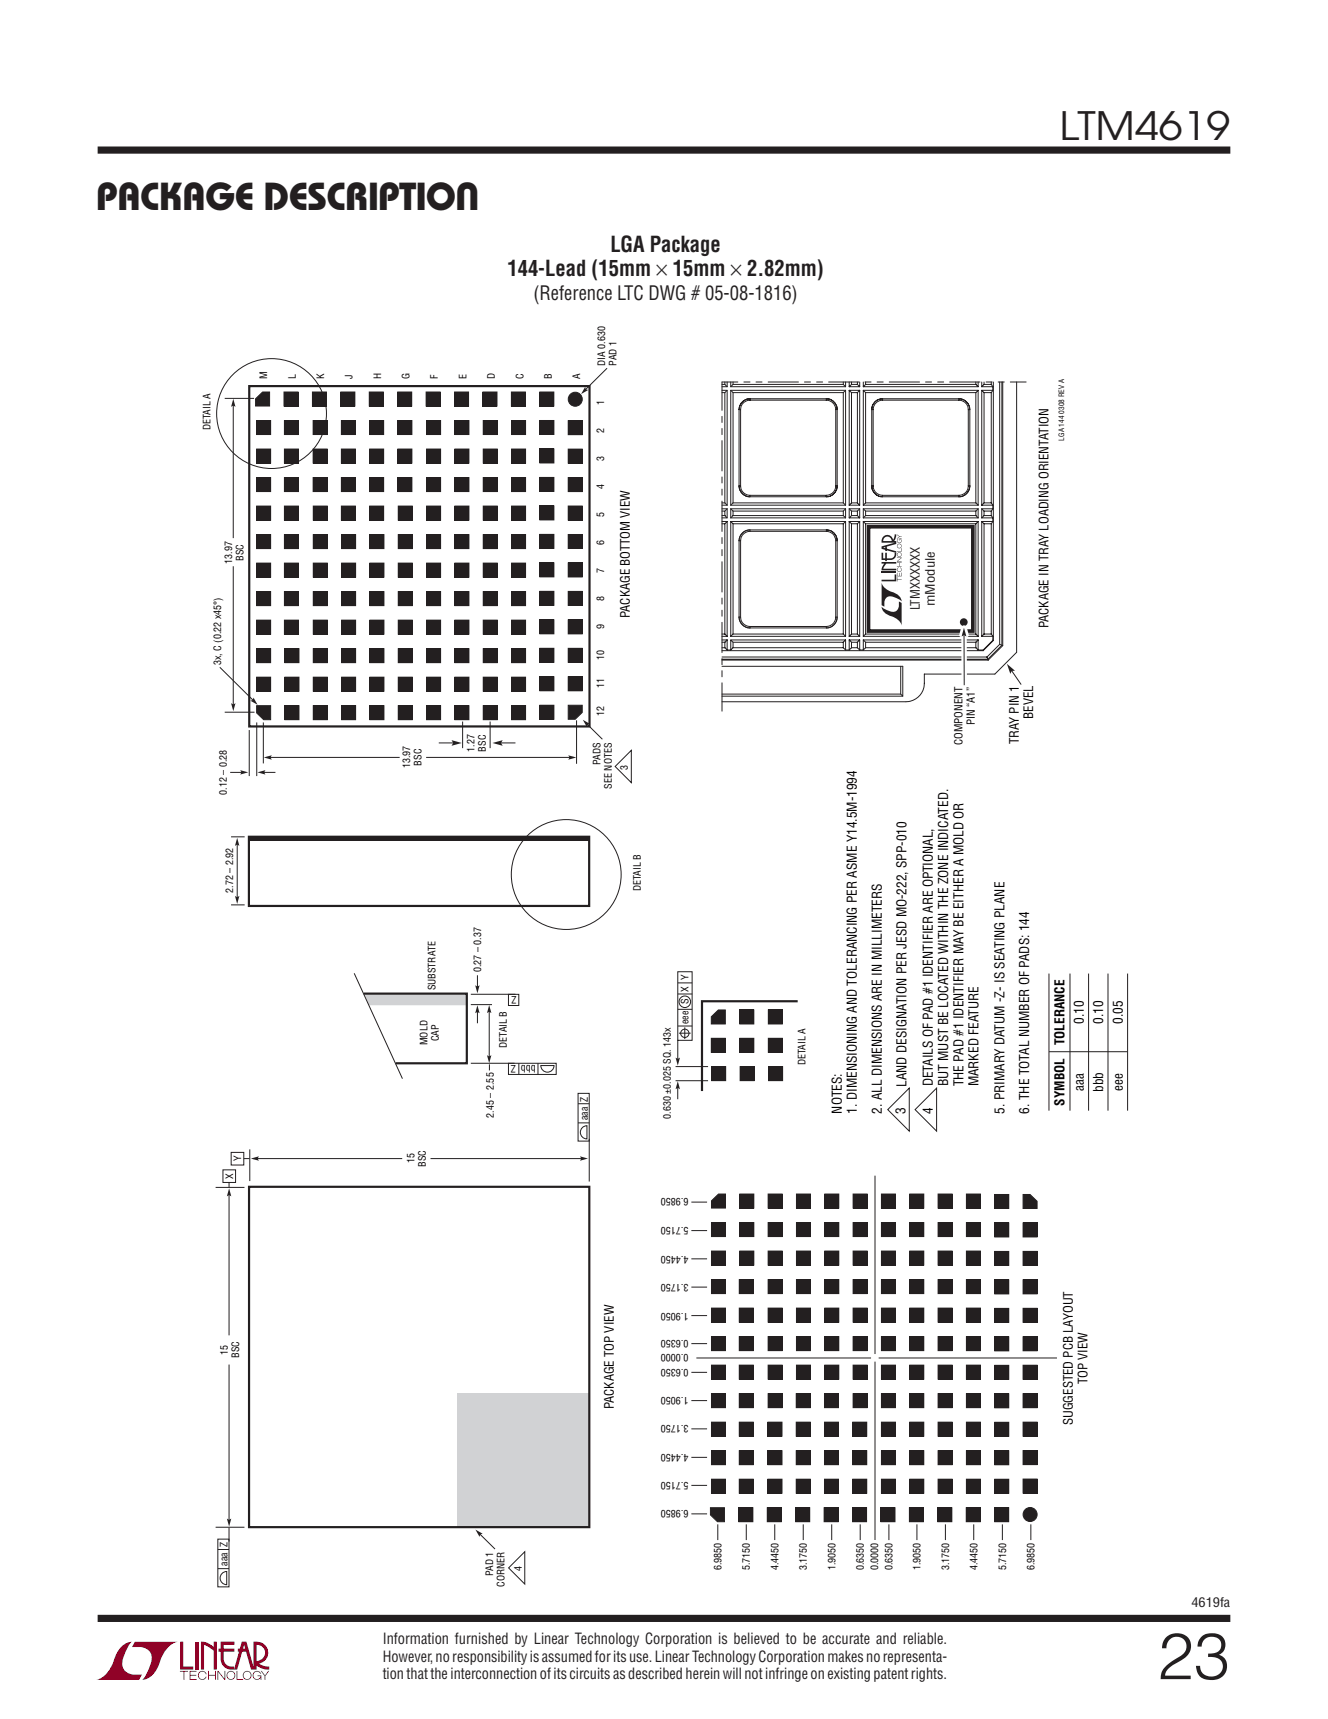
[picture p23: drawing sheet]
<svg xmlns="http://www.w3.org/2000/svg" width="216mm" height="279mm" viewBox="0 0 216 279" stroke-linecap="round" stroke-linejoin="round" font-family="sans-serif">
<defs><g id="words">
<text font-size="10.6" fill="#231f20" x="188.2" y="272.9">23</text>
<g font-size="6.3" fill="#231f20">
<text x="172.2" y="22.8">LTM4619</text>
<text x="15.6" y="34.1">Package Description</text>
</g>
<g font-size="3.5" fill="#231f20">
<text x="99.2" y="41">LGA Package</text>
<text x="82.5" y="44.9">144-Lead (15mm × 15mm × 2.82mm)</text>
</g>
<text font-size="3.2" fill="#231f20" x="86.7" y="48.7">(Reference LTC DWG # 05-08-1816)</text>
<g font-size="2.5" fill="#231f20">
<text x="62.2" y="267.2">Information furnished by Linear Technology Corporation is believed to be accurate and reliable.</text>
<text x="62.2" y="270.1">However, no responsibility is assumed for its use. Linear Technology Corporation makes no representa-</text>
<text x="62.2" y="272.9">tion that the interconnection of its circuits as described herein will not infringe on existing patent rights.</text>
</g>
<g font-size="2.2">
<text x="176.2" y="166.4" transform="rotate(-90 176.2 166.4)">0.10</text>
<text x="179.4" y="166.4" transform="rotate(-90 179.4 166.4)">0.10</text>
<text x="182.5" y="166.4" transform="rotate(-90 182.5 166.4)">0.05</text>
<text x="173.1" y="169.9" transform="rotate(-90 173.1 169.9)">TOLERANCE</text>
<text x="147.4" y="176.7" transform="rotate(-90 147.4 176.7)">LAND DESIGNATION PER JESD MO-222, SPP-010</text>
<text x="151.7" y="176.6" transform="rotate(-90 151.7 176.6)">DETAILS OF PAD #1 IDENTIFIER ARE OPTIONAL,</text>
<text x="154.2" y="176.6" transform="rotate(-90 154.2 176.6)">BUT MUST BE LOCATED WITHIN THE ZONE INDICATED.</text>
<text x="156.6" y="176.6" transform="rotate(-90 156.6 176.6)">THE PAD #1 IDENTIFIER MAY BE EITHER A MOLD OR</text>
<text x="159.1" y="176.6" transform="rotate(-90 159.1 176.6)">MARKED FEATURE</text>
<text x="173.1" y="179.7" transform="rotate(-90 173.1 179.7)">SYMBOL</text>
<text x="176.2" y="177.3" transform="rotate(-90 176.2 177.3)">aaa</text>
<text x="179.4" y="177.5" transform="rotate(-90 179.4 177.5)">bbb</text>
<text x="182.5" y="177.3" transform="rotate(-90 182.5 177.3)">eee</text>
<text x="136.8" y="181" transform="rotate(-90 136.8 181)">NOTES:</text>
<text x="139.3" y="181" transform="rotate(-90 139.3 181)">1. DIMENSIONING AND TOLERANCING PER ASME Y14.5M-1994</text>
<text x="143.3" y="181" transform="rotate(-90 143.3 181)">2. ALL DIMENSIONS ARE IN MILLIMETERS</text>
<text x="147.2" y="181" transform="rotate(-90 147.2 181)">3</text>
<text x="151.7" y="181" transform="rotate(-90 151.7 181)">4</text>
<text x="163.3" y="181" transform="rotate(-90 163.3 181)">5. PRIMARY DATUM -Z- IS SEATING PLANE</text>
<text x="167.3" y="181" transform="rotate(-90 167.3 181)">6. THE TOTAL NUMBER OF PADS: 144</text>
</g>
<g font-size="2.1">
<text x="102.4" y="100.5" transform="rotate(-90 102.4 100.5)">PACKAGE BOTTOM VIEW</text>
<text x="170.5" y="102.1" transform="rotate(-90 170.5 102.1)">PACKAGE IN TRAY LOADING ORIENTATION</text>
<text x="168" y="116.8" transform="rotate(-90 168 116.8)">BEVEL</text>
<text x="165.6" y="121" transform="rotate(-90 165.6 121)">TRAY PIN 1</text>
<text x="176.8" y="225" transform="rotate(-90 176.8 225)">TOP VIEW</text>
<text x="99.8" y="229.1" transform="rotate(-90 99.8 229.1)">PACKAGE TOP VIEW</text>
<text x="174.4" y="231.7" transform="rotate(-90 174.4 231.7)">SUGGESTED PCB LAYOUT</text>
</g>
<g font-size="2.1" fill="#231f20">
<text x="149.5" y="99.2" transform="rotate(-90 149.5 99.2)">LTMXXXXXX</text>
<text x="152" y="98.5" transform="rotate(-90 152 98.5)">mModule</text>
<text x="193.7" y="261.2">4619fa</text>
</g>
<g font-size="1.8">
<text x="158.5" y="117.9" transform="rotate(-90 158.5 117.9)">PIN “A1”</text>
<text x="156.5" y="121" transform="rotate(-90 156.5 121)">COMPONENT</text>
</g>
<g font-size="1.6">
<text x="98.4" y="59.4" transform="rotate(-90 98.4 59.4)">DIA 0.630</text>
<text x="100.3" y="59.4" transform="rotate(-90 100.3 59.4)">PAD 1</text>
<text x="43.4" y="61.6" transform="rotate(-90 43.4 61.6)">M</text>
<text x="48.1" y="61.6" transform="rotate(-90 48.1 61.6)">L</text>
<text x="52.7" y="61.6" transform="rotate(-90 52.7 61.6)">K</text>
<text x="57.3" y="61.6" transform="rotate(-90 57.3 61.6)">J</text>
<text x="62" y="61.6" transform="rotate(-90 62 61.6)">H</text>
<text x="66.6" y="61.6" transform="rotate(-90 66.6 61.6)">G</text>
<text x="71.2" y="61.6" transform="rotate(-90 71.2 61.6)">F</text>
<text x="75.8" y="61.6" transform="rotate(-90 75.8 61.6)">E</text>
<text x="80.5" y="61.6" transform="rotate(-90 80.5 61.6)">D</text>
<text x="85.1" y="61.6" transform="rotate(-90 85.1 61.6)">C</text>
<text x="89.7" y="61.6" transform="rotate(-90 89.7 61.6)">B</text>
<text x="94.3" y="61.6" transform="rotate(-90 94.3 61.6)">A</text>
<text x="98.2" y="65.8" transform="rotate(-90 98.2 65.8)">1</text>
<text x="34.2" y="69.9" transform="rotate(-90 34.2 69.9)">DETAIL A</text>
<text x="98.2" y="70.3" transform="rotate(-90 98.2 70.3)">2</text>
<text x="98.2" y="74.9" transform="rotate(-90 98.2 74.9)">3</text>
<text x="98.2" y="79.5" transform="rotate(-90 98.2 79.5)">4</text>
<text x="98.2" y="88.6" transform="rotate(-90 98.2 88.6)">6</text>
<text x="98.2" y="84" transform="rotate(-90 98.2 84)">5</text>
<text x="37.7" y="91.6" transform="rotate(-90 37.7 91.6)">13.97</text>
<text x="39.6" y="91.2" transform="rotate(-90 39.6 91.2)">BSC</text>
<text x="98.2" y="93.2" transform="rotate(-90 98.2 93.2)">7</text>
<text x="98.2" y="97.7" transform="rotate(-90 98.2 97.7)">8</text>
<text x="98.2" y="107.3" transform="rotate(-90 98.2 107.3)">10</text>
<text x="98.2" y="102.3" transform="rotate(-90 98.2 102.3)">9</text>
<text x="35.9" y="108.1" transform="rotate(-90 35.9 108.1)">3x, C (0.22 x45°)</text>
<text x="98.2" y="111.8" transform="rotate(-90 98.2 111.8)">11</text>
<text x="98.2" y="116.4" transform="rotate(-90 98.2 116.4)">12</text>
<text x="66.7" y="124.9" transform="rotate(-90 66.7 124.9)">13.97</text>
<text x="68.5" y="124.4" transform="rotate(-90 68.5 124.4)">BSC</text>
<text x="77.1" y="122.2" transform="rotate(-90 77.1 122.2)">1.27</text>
<text x="79" y="122.2" transform="rotate(-90 79 122.2)">BSC</text>
<text x="97.6" y="124.4" transform="rotate(-90 97.6 124.4)">PADS</text>
<text x="102.1" y="125.1" transform="rotate(-90 102.1 125.1)">3</text>
<text x="36.9" y="129.2" transform="rotate(-90 36.9 129.2)">0.12 – 0.28</text>
<text x="99.5" y="128.2" transform="rotate(-90 99.5 128.2)">SEE NOTES</text>
<text x="37.9" y="145.1" transform="rotate(-90 37.9 145.1)">2.72 – 2.92</text>
<text x="104.2" y="144.9" transform="rotate(-90 104.2 144.9)">DETAIL B</text>
<text x="70.8" y="161" transform="rotate(-90 70.8 161)">SUBSTRATE</text>
<text x="78.2" y="158" transform="rotate(-90 78.2 158)">0.27 – 0.37</text>
<text x="83.9" y="161.9" transform="rotate(-180 83.9 161.9)">Z</text>
<text x="111.9" y="161.2" transform="rotate(-90 111.9 161.2)">X</text>
<text x="111.9" y="159.2" transform="rotate(-90 111.9 159.2)">Y</text>
<text x="111.9" y="163.3" transform="rotate(-90 111.9 163.3)">S</text>
<text x="111.9" y="166.5" transform="rotate(-90 111.9 166.5)">eee</text>
<text x="69.5" y="169.9" transform="rotate(-90 69.5 169.9)">MOLD</text>
<text x="71.3" y="169.2" transform="rotate(-90 71.3 169.2)">CAP</text>
<text x="82.4" y="170.3" transform="rotate(-90 82.4 170.3)">DETAIL B</text>
<text x="87.1" y="173.1" transform="rotate(-180 87.1 173.1)">bbb Z</text>
<text x="131" y="173.2" transform="rotate(-90 131 173.2)">DETAIL A</text>
<text x="80.3" y="181.6" transform="rotate(-90 80.3 181.6)">2.45 – 2.55</text>
<text x="95.6" y="182" transform="rotate(-90 95.6 182)">aaa Z</text>
<text x="109.1" y="181.9" transform="rotate(-90 109.1 181.9)">0.630 ±0.025 SQ. 143x</text>
<text x="37.9" y="191.6" transform="rotate(-90 37.9 191.6)">X</text>
<text x="39.2" y="188.8" transform="rotate(-90 39.2 188.8)">Y</text>
<text x="67.4" y="189.1" transform="rotate(-90 67.4 189.1)">15</text>
<text x="69.2" y="189.6" transform="rotate(-90 69.2 189.6)">BSC</text>
<text x="111.9" y="194.7" transform="rotate(-180 111.9 194.7)">6.9850</text>
<text x="111.9" y="199.5" transform="rotate(-180 111.9 199.5)">5.7150</text>
<text x="111.9" y="204.2" transform="rotate(-180 111.9 204.2)">4.4450</text>
<text x="111.9" y="208.6" transform="rotate(-180 111.9 208.6)">3.1750</text>
<text x="111.9" y="213.4" transform="rotate(-180 111.9 213.4)">1.9050</text>
<text x="37" y="220.2" transform="rotate(-90 37 220.2)">15</text>
<text x="38.9" y="220.7" transform="rotate(-90 38.9 220.7)">BSC</text>
<text x="111.9" y="217.8" transform="rotate(-180 111.9 217.8)">0.6350</text>
<text x="111.9" y="220.1" transform="rotate(-180 111.9 220.1)">0.0000</text>
<text x="111.9" y="227.1" transform="rotate(-180 111.9 227.1)">1.9050</text>
<text x="111.9" y="222.5" transform="rotate(-180 111.9 222.5)">0.6350</text>
<text x="111.9" y="231.6" transform="rotate(-180 111.9 231.6)">3.1750</text>
<text x="111.9" y="236.3" transform="rotate(-180 111.9 236.3)">4.4450</text>
<text x="111.9" y="245.5" transform="rotate(-180 111.9 245.5)">6.9850</text>
<text x="111.9" y="240.8" transform="rotate(-180 111.9 240.8)">5.7150</text>
<text x="37" y="254.5" transform="rotate(-90 37 254.5)">aaa Z</text>
<text x="80.2" y="256.2" transform="rotate(-90 80.2 256.2)">PAD 1</text>
<text x="82" y="257.9" transform="rotate(-90 82 257.9)">CORNER</text>
<text x="84.8" y="255.3" transform="rotate(-90 84.8 255.3)">4</text>
<text x="117.3" y="255.2" transform="rotate(-90 117.3 255.2)">6.9850</text>
<text x="121.9" y="255.2" transform="rotate(-90 121.9 255.2)">5.7150</text>
<text x="126.5" y="255.2" transform="rotate(-90 126.5 255.2)">4.4450</text>
<text x="131.2" y="255.2" transform="rotate(-90 131.2 255.2)">3.1750</text>
<text x="135.8" y="255.2" transform="rotate(-90 135.8 255.2)">1.9050</text>
<text x="140.4" y="255.2" transform="rotate(-90 140.4 255.2)">0.6350</text>
<text x="142.8" y="255.2" transform="rotate(-90 142.8 255.2)">0.0000</text>
<text x="145.1" y="255.2" transform="rotate(-90 145.1 255.2)">0.6350</text>
<text x="149.7" y="255.2" transform="rotate(-90 149.7 255.2)">1.9050</text>
<text x="154.3" y="255.2" transform="rotate(-90 154.3 255.2)">3.1750</text>
<text x="158.9" y="255.2" transform="rotate(-90 158.9 255.2)">4.4450</text>
<text x="163.6" y="255.2" transform="rotate(-90 163.6 255.2)">5.7150</text>
<text x="168.2" y="255.2" transform="rotate(-90 168.2 255.2)">6.9850</text>
</g>
<text font-size="1.2" x="173" y="71.6" transform="rotate(-90 173 71.6)">LGA 144 0308 REV A</text>
</g></defs>
<g fill="#900126">
<path d="M29.3 266.8h.5v4.1h1.6v.5h-2.1z"/>
<path d="M20 267.4a2.28 2.28 0 0 1 1.5-.5 5.1 5.1 0 0 0-1.6 4 2.58 2.58 0 0 0 3.2 1.3l-.5 .8h-7a4.2 4.2 0 0 0 2.8-2.9 5.1 5.1 0 0 1 1.6-2.7z"/>
<path d="M21.9 266.9h7a4.2 4.2 0 0 0-2.8 2.8 4.1 4.1 0 0 1-2.5 3.3h-.5a5.1 5.1 0 0 0 1.5-4.1 2.58 2.58 0 0 0-3.1-1.2z"/>
<path d="M31.8 266.8h.5v4.6h-.5z"/>
<path d="M32.7 266.8a2.92 2.92 0 0 1 2 .9v-.9h.5v4.6h-.5v-3.1l-.8-.6-.7-.3v4h-.5z"/>
<path d="M29.3 271.6h1.3v.1h-.6v1.3h-.2v-1.3h-.5z"/>
<path d="M30.8 271.6h1.2v.1h-1v.5h.9v.2h-.9v.5h1v.1h-1.2z"/>
<path d="M33.8 271.6h.2v.6h1v-.6h.1v1.4h-.1v-.6h-1v.6h-.2z"/>
<path d="M35.4 271.6h.1l1 1.2v-1.2h.1v1.4h-.1l-1-1.2v1.2h-.1z"/>
<path d="M38.5 271.6h.1v1.3h.9v.1h-1z"/>
<path d="M42.4 271.6h.1l.6 .7 .5-.7h.2l-.7 .8v.6h-.1v-.6z"/>
<path d="M35.9 266.8h2.2v.5h-1.7v.7h1.7v.5h-1.7v1.1a1.32 1.32 0 0 0 1.6 1.3v.5l1.3-4.6h.8l1.1 4.1v-4.1a1.84 1.84 0 0 1 2.2 1 1.84 1.84 0 0 1-.6 2.3l-.7 .3 .7 .4 1 .1v.5a3.2 3.2 0 0 1-2.3-.8v-.6a1.34 1.34 0 0 0 1.6-1.2 1.34 1.34 0 0 0-1.4-1.5v4.1h-.9l-.8-2.9h-1.3v-.5h1.2l-.2-.7-1.1 4.1a2.25 2.25 0 0 1-2.5-.9l-.2-.9v-1.1h-.4v-.5h.4z"/>
<path d="M37 271.8a.72 .72 0 0 1 1.2 .1 .72 .72 0 0 1-.4 1.1 .72 .72 0 0 1-1-.7h.2a.59 .59 0 0 0 .8 .5 .59 .59 0 0 0 .2-.9 .59 .59 0 0 0-1 .2v.2h-.2z"/>
<path d="M39.7 271.8a.72 .72 0 0 1 1.1 .1 .72 .72 0 0 1-.4 1.1 .72 .72 0 0 1-.9-.7h.1a.59 .59 0 0 0 .8 .5 .59 .59 0 0 0 .2-.9 .59 .59 0 0 0-1 .2v.2h-.1z"/>
<path d="M41.3 271.8a.72 .72 0 0 1 1.2 .2h-.2a.59 .59 0 0 0-.9-.1 .59 .59 0 0 0 .1 .9 .59 .59 0 0 0 .9-.4h-.5v-.1h.6v.7h-.1v-.3a.73 .73 0 0 1-1.1 .2 .73 .73 0 0 1 0-1.1z"/>
<path d="M32.4 271.8a.71 .71 0 0 1 1.2 .3h-.1a.59 .59 0 0 0-.9-.3 .59 .59 0 0 0-.1 1 .59 .59 0 0 0 .9-.3h.2a.73 .73 0 0 1-1.1 .4 .73 .73 0 0 1-.1-1.1z"/>
</g>
<path d="M15.9 24.4h184.1M15.9 263h184.1" fill="none" stroke="#231f20" stroke-width="1.2" stroke-linecap="butt"/>
<path d="M161.7 194.1h2.3v2.3h-2.3z" fill="#231f20"/>
<path d="M161.7 194.1h2.3v2.3h-2.3z" fill="none" stroke="#231f20" stroke-width=".16"/>
<path d="M120.3 194.1h2.3v2.3h-2.3z" fill="#231f20"/>
<path d="M120.3 194.1h2.3v2.3h-2.3z" fill="none" stroke="#231f20" stroke-width=".16"/>
<path d="M124.9 194.1h2.3v2.3h-2.3z" fill="#231f20"/>
<path d="M124.9 194.1h2.3v2.3h-2.3z" fill="none" stroke="#231f20" stroke-width=".16"/>
<path d="M129.5 194.1h2.3v2.3h-2.3z" fill="#231f20"/>
<path d="M129.5 194.1h2.3v2.3h-2.3z" fill="none" stroke="#231f20" stroke-width=".16"/>
<path d="M134.1 194.1h2.3v2.3h-2.3z" fill="#231f20"/>
<path d="M134.1 194.1h2.3v2.3h-2.3z" fill="none" stroke="#231f20" stroke-width=".16"/>
<path d="M138.7 194.1h2.3v2.3h-2.3z" fill="#231f20"/>
<path d="M138.7 194.1h2.3v2.3h-2.3z" fill="none" stroke="#231f20" stroke-width=".16"/>
<path d="M143.3 194.1h2.3v2.3h-2.3z" fill="#231f20"/>
<path d="M143.3 194.1h2.3v2.3h-2.3z" fill="none" stroke="#231f20" stroke-width=".16"/>
<path d="M147.9 194.1h2.3v2.3h-2.3z" fill="#231f20"/>
<path d="M147.9 194.1h2.3v2.3h-2.3z" fill="none" stroke="#231f20" stroke-width=".16"/>
<path d="M152.5 194.1h2.3v2.3h-2.3z" fill="#231f20"/>
<path d="M152.5 194.1h2.3v2.3h-2.3z" fill="none" stroke="#231f20" stroke-width=".16"/>
<path d="M157.1 194.1h2.3v2.3h-2.3z" fill="#231f20"/>
<path d="M157.1 194.1h2.3v2.3h-2.3z" fill="none" stroke="#231f20" stroke-width=".16"/>
<path d="M161.7 198.8h2.3v2.3h-2.3z" fill="#231f20"/>
<path d="M161.7 198.8h2.3v2.3h-2.3z" fill="none" stroke="#231f20" stroke-width=".16"/>
<path d="M166.3 198.8h2.3v2.2h-2.3z" fill="#231f20"/>
<path d="M166.3 198.8h2.3v2.2h-2.3z" fill="none" stroke="#231f20" stroke-width=".16"/>
<path d="M115.7 198.7h2.2v2.3h-2.2z" fill="#231f20"/>
<path d="M115.7 198.7h2.2v2.3h-2.2z" fill="none" stroke="#231f20" stroke-width=".16"/>
<path d="M120.3 198.7h2.3v2.3h-2.3z" fill="#231f20"/>
<path d="M120.3 198.7h2.3v2.3h-2.3z" fill="none" stroke="#231f20" stroke-width=".16"/>
<path d="M124.9 198.7h2.3v2.3h-2.3z" fill="#231f20"/>
<path d="M124.9 198.7h2.3v2.3h-2.3z" fill="none" stroke="#231f20" stroke-width=".16"/>
<path d="M129.5 198.7h2.3v2.3h-2.3z" fill="#231f20"/>
<path d="M129.5 198.7h2.3v2.3h-2.3z" fill="none" stroke="#231f20" stroke-width=".16"/>
<path d="M134.1 198.7h2.3v2.3h-2.3z" fill="#231f20"/>
<path d="M134.1 198.7h2.3v2.3h-2.3z" fill="none" stroke="#231f20" stroke-width=".16"/>
<path d="M138.7 198.7h2.3v2.3h-2.3z" fill="#231f20"/>
<path d="M138.7 198.7h2.3v2.3h-2.3z" fill="none" stroke="#231f20" stroke-width=".16"/>
<path d="M143.3 198.7h2.3v2.3h-2.3z" fill="#231f20"/>
<path d="M143.3 198.7h2.3v2.3h-2.3z" fill="none" stroke="#231f20" stroke-width=".16"/>
<path d="M147.9 198.7h2.3v2.3h-2.3z" fill="#231f20"/>
<path d="M147.9 198.7h2.3v2.3h-2.3z" fill="none" stroke="#231f20" stroke-width=".16"/>
<path d="M152.5 198.7h2.3v2.3h-2.3z" fill="#231f20"/>
<path d="M152.5 198.7h2.3v2.3h-2.3z" fill="none" stroke="#231f20" stroke-width=".16"/>
<path d="M157.1 198.7h2.3v2.3h-2.3z" fill="#231f20"/>
<path d="M157.1 198.7h2.3v2.3h-2.3z" fill="none" stroke="#231f20" stroke-width=".16"/>
<path d="M161.7 203.4h2.3v2.3h-2.3z" fill="#231f20"/>
<path d="M161.7 203.4h2.3v2.3h-2.3z" fill="none" stroke="#231f20" stroke-width=".16"/>
<path d="M166.3 203.4h2.3v2.3h-2.3z" fill="#231f20"/>
<path d="M166.3 203.4h2.3v2.3h-2.3z" fill="none" stroke="#231f20" stroke-width=".16"/>
<path d="M115.7 203.3h2.2v2.3h-2.2z" fill="#231f20"/>
<path d="M115.7 203.3h2.2v2.3h-2.2z" fill="none" stroke="#231f20" stroke-width=".16"/>
<path d="M120.3 203.3h2.3v2.3h-2.3z" fill="#231f20"/>
<path d="M120.3 203.3h2.3v2.3h-2.3z" fill="none" stroke="#231f20" stroke-width=".16"/>
<path d="M124.9 203.3h2.3v2.3h-2.3z" fill="#231f20"/>
<path d="M124.9 203.3h2.3v2.3h-2.3z" fill="none" stroke="#231f20" stroke-width=".16"/>
<path d="M129.5 203.3h2.3v2.3h-2.3z" fill="#231f20"/>
<path d="M129.5 203.3h2.3v2.3h-2.3z" fill="none" stroke="#231f20" stroke-width=".16"/>
<path d="M134.1 203.3h2.3v2.3h-2.3z" fill="#231f20"/>
<path d="M134.1 203.3h2.3v2.3h-2.3z" fill="none" stroke="#231f20" stroke-width=".16"/>
<path d="M138.7 203.3h2.3v2.3h-2.3z" fill="#231f20"/>
<path d="M138.7 203.3h2.3v2.3h-2.3z" fill="none" stroke="#231f20" stroke-width=".16"/>
<path d="M143.3 203.3h2.3v2.3h-2.3z" fill="#231f20"/>
<path d="M143.3 203.3h2.3v2.3h-2.3z" fill="none" stroke="#231f20" stroke-width=".16"/>
<path d="M147.9 203.3h2.3v2.3h-2.3z" fill="#231f20"/>
<path d="M147.9 203.3h2.3v2.3h-2.3z" fill="none" stroke="#231f20" stroke-width=".16"/>
<path d="M152.5 203.3h2.3v2.3h-2.3z" fill="#231f20"/>
<path d="M152.5 203.3h2.3v2.3h-2.3z" fill="none" stroke="#231f20" stroke-width=".16"/>
<path d="M157.1 203.3h2.3v2.3h-2.3z" fill="#231f20"/>
<path d="M157.1 203.3h2.3v2.3h-2.3z" fill="none" stroke="#231f20" stroke-width=".16"/>
<path d="M161.7 208h2.3v2.3h-2.3z" fill="#231f20"/>
<path d="M161.7 208h2.3v2.3h-2.3z" fill="none" stroke="#231f20" stroke-width=".16"/>
<path d="M166.3 208h2.3v2.3h-2.3z" fill="#231f20"/>
<path d="M166.3 208h2.3v2.3h-2.3z" fill="none" stroke="#231f20" stroke-width=".16"/>
<path d="M115.7 208h2.2v2.3h-2.2z" fill="#231f20"/>
<path d="M115.7 208h2.2v2.3h-2.2z" fill="none" stroke="#231f20" stroke-width=".16"/>
<path d="M124.9 208h2.3v2.3h-2.3z" fill="#231f20"/>
<path d="M124.9 208h2.3v2.3h-2.3z" fill="none" stroke="#231f20" stroke-width=".16"/>
<path d="M129.5 208h2.3v2.3h-2.3z" fill="#231f20"/>
<path d="M129.5 208h2.3v2.3h-2.3z" fill="none" stroke="#231f20" stroke-width=".16"/>
<path d="M134.1 208h2.3v2.3h-2.3z" fill="#231f20"/>
<path d="M134.1 208h2.3v2.3h-2.3z" fill="none" stroke="#231f20" stroke-width=".16"/>
<path d="M138.7 208h2.3v2.3h-2.3z" fill="#231f20"/>
<path d="M138.7 208h2.3v2.3h-2.3z" fill="none" stroke="#231f20" stroke-width=".16"/>
<path d="M147.9 208h2.3v2.3h-2.3z" fill="#231f20"/>
<path d="M147.9 208h2.3v2.3h-2.3z" fill="none" stroke="#231f20" stroke-width=".16"/>
<path d="M152.5 208h2.3v2.3h-2.3z" fill="#231f20"/>
<path d="M152.5 208h2.3v2.3h-2.3z" fill="none" stroke="#231f20" stroke-width=".16"/>
<path d="M157.1 208h2.3v2.3h-2.3z" fill="#231f20"/>
<path d="M157.1 208h2.3v2.3h-2.3z" fill="none" stroke="#231f20" stroke-width=".16"/>
<path d="M161.7 212.7h2.3v2.2h-2.3z" fill="#231f20"/>
<path d="M161.7 212.7h2.3v2.2h-2.3z" fill="none" stroke="#231f20" stroke-width=".16"/>
<path d="M166.3 212.6h2.3v2.3h-2.3z" fill="#231f20"/>
<path d="M166.3 212.6h2.3v2.3h-2.3z" fill="none" stroke="#231f20" stroke-width=".16"/>
<path d="M115.7 212.6h2.2v2.3h-2.2z" fill="#231f20"/>
<path d="M115.7 212.6h2.2v2.3h-2.2z" fill="none" stroke="#231f20" stroke-width=".16"/>
<path d="M129.5 212.6h2.3v2.3h-2.3z" fill="#231f20"/>
<path d="M129.5 212.6h2.3v2.3h-2.3z" fill="none" stroke="#231f20" stroke-width=".16"/>
<path d="M134.1 212.6h2.3v2.3h-2.3z" fill="#231f20"/>
<path d="M134.1 212.6h2.3v2.3h-2.3z" fill="none" stroke="#231f20" stroke-width=".16"/>
<path d="M138.7 212.6h2.3v2.3h-2.3z" fill="#231f20"/>
<path d="M138.7 212.6h2.3v2.3h-2.3z" fill="none" stroke="#231f20" stroke-width=".16"/>
<path d="M147.9 212.6h2.3v2.3h-2.3z" fill="#231f20"/>
<path d="M147.9 212.6h2.3v2.3h-2.3z" fill="none" stroke="#231f20" stroke-width=".16"/>
<path d="M152.5 212.6h2.3v2.3h-2.3z" fill="#231f20"/>
<path d="M152.5 212.6h2.3v2.3h-2.3z" fill="none" stroke="#231f20" stroke-width=".16"/>
<path d="M157.1 212.6h2.3v2.3h-2.3z" fill="#231f20"/>
<path d="M157.1 212.6h2.3v2.3h-2.3z" fill="none" stroke="#231f20" stroke-width=".16"/>
<path d="M161.7 217.3h2.3v2.3h-2.3z" fill="#231f20"/>
<path d="M161.7 217.3h2.3v2.3h-2.3z" fill="none" stroke="#231f20" stroke-width=".16"/>
<path d="M166.3 217.3h2.3v2.3h-2.3z" fill="#231f20"/>
<path d="M166.3 217.3h2.3v2.3h-2.3z" fill="none" stroke="#231f20" stroke-width=".16"/>
<path d="M115.7 217.2h2.2v2.3h-2.2z" fill="#231f20"/>
<path d="M115.7 217.2h2.2v2.3h-2.2z" fill="none" stroke="#231f20" stroke-width=".16"/>
<path d="M129.5 217.2h2.3v2.3h-2.3z" fill="#231f20"/>
<path d="M129.5 217.2h2.3v2.3h-2.3z" fill="none" stroke="#231f20" stroke-width=".16"/>
<path d="M134.1 217.2h2.3v2.3h-2.3z" fill="#231f20"/>
<path d="M134.1 217.2h2.3v2.3h-2.3z" fill="none" stroke="#231f20" stroke-width=".16"/>
<path d="M138.7 217.2h2.3v2.3h-2.3z" fill="#231f20"/>
<path d="M138.7 217.2h2.3v2.3h-2.3z" fill="none" stroke="#231f20" stroke-width=".16"/>
<path d="M147.9 217.2h2.3v2.3h-2.3z" fill="#231f20"/>
<path d="M147.9 217.2h2.3v2.3h-2.3z" fill="none" stroke="#231f20" stroke-width=".16"/>
<path d="M152.5 217.2h2.3v2.3h-2.3z" fill="#231f20"/>
<path d="M152.5 217.2h2.3v2.3h-2.3z" fill="none" stroke="#231f20" stroke-width=".16"/>
<path d="M157.1 217.2h2.3v2.3h-2.3z" fill="#231f20"/>
<path d="M157.1 217.2h2.3v2.3h-2.3z" fill="none" stroke="#231f20" stroke-width=".16"/>
<path d="M161.7 221.9h2.3v2.3h-2.3z" fill="#231f20"/>
<path d="M161.7 221.9h2.3v2.3h-2.3z" fill="none" stroke="#231f20" stroke-width=".16"/>
<path d="M166.3 221.9h2.3v2.3h-2.3z" fill="#231f20"/>
<path d="M166.3 221.9h2.3v2.3h-2.3z" fill="none" stroke="#231f20" stroke-width=".16"/>
<path d="M115.7 221.9h2.2v2.3h-2.2z" fill="#231f20"/>
<path d="M115.7 221.9h2.2v2.3h-2.2z" fill="none" stroke="#231f20" stroke-width=".16"/>
<path d="M120.2 212.6h2.3v2.3h-2.3z" fill="#231f20"/>
<path d="M120.2 212.6h2.3v2.3h-2.3z" fill="none" stroke="#231f20" stroke-width=".16"/>
<path d="M120.2 217.2h2.3v2.3h-2.3z" fill="#231f20"/>
<path d="M120.2 217.2h2.3v2.3h-2.3z" fill="none" stroke="#231f20" stroke-width=".16"/>
<path d="M120.2 221.9h2.3v2.3h-2.3z" fill="#231f20"/>
<path d="M120.2 221.9h2.3v2.3h-2.3z" fill="none" stroke="#231f20" stroke-width=".16"/>
<path d="M129.5 221.9h2.3v2.3h-2.3z" fill="#231f20"/>
<path d="M129.5 221.9h2.3v2.3h-2.3z" fill="none" stroke="#231f20" stroke-width=".16"/>
<path d="M134.1 221.9h2.3v2.3h-2.3z" fill="#231f20"/>
<path d="M134.1 221.9h2.3v2.3h-2.3z" fill="none" stroke="#231f20" stroke-width=".16"/>
<path d="M138.7 221.9h2.3v2.3h-2.3z" fill="#231f20"/>
<path d="M138.7 221.9h2.3v2.3h-2.3z" fill="none" stroke="#231f20" stroke-width=".16"/>
<path d="M143.3 208h2.3v2.3h-2.3z" fill="#231f20"/>
<path d="M143.3 208h2.3v2.3h-2.3z" fill="none" stroke="#231f20" stroke-width=".16"/>
<path d="M143.3 212.6h2.3v2.3h-2.3z" fill="#231f20"/>
<path d="M143.3 212.6h2.3v2.3h-2.3z" fill="none" stroke="#231f20" stroke-width=".16"/>
<path d="M143.3 217.2h2.3v2.3h-2.3z" fill="#231f20"/>
<path d="M143.3 217.2h2.3v2.3h-2.3z" fill="none" stroke="#231f20" stroke-width=".16"/>
<path d="M143.3 221.9h2.3v2.3h-2.3z" fill="#231f20"/>
<path d="M143.3 221.9h2.3v2.3h-2.3z" fill="none" stroke="#231f20" stroke-width=".16"/>
<path d="M147.9 221.9h2.3v2.3h-2.3z" fill="#231f20"/>
<path d="M147.9 221.9h2.3v2.3h-2.3z" fill="none" stroke="#231f20" stroke-width=".16"/>
<path d="M152.5 221.9h2.3v2.3h-2.3z" fill="#231f20"/>
<path d="M152.5 221.9h2.3v2.3h-2.3z" fill="none" stroke="#231f20" stroke-width=".16"/>
<path d="M157.1 221.9h2.3v2.3h-2.3z" fill="#231f20"/>
<path d="M157.1 221.9h2.3v2.3h-2.3z" fill="none" stroke="#231f20" stroke-width=".16"/>
<path d="M161.7 226.5h2.3v2.3h-2.3z" fill="#231f20"/>
<path d="M161.7 226.5h2.3v2.3h-2.3z" fill="none" stroke="#231f20" stroke-width=".16"/>
<path d="M166.3 226.5h2.3v2.3h-2.3z" fill="#231f20"/>
<path d="M166.3 226.5h2.3v2.3h-2.3z" fill="none" stroke="#231f20" stroke-width=".16"/>
<path d="M115.7 226.5h2.2v2.3h-2.2z" fill="#231f20"/>
<path d="M115.7 226.5h2.2v2.3h-2.2z" fill="none" stroke="#231f20" stroke-width=".16"/>
<path d="M120.2 208h2.3v2.3h-2.3z" fill="#231f20"/>
<path d="M120.2 208h2.3v2.3h-2.3z" fill="none" stroke="#231f20" stroke-width=".16"/>
<path d="M120.2 226.5h2.3v2.3h-2.3z" fill="#231f20"/>
<path d="M120.2 226.5h2.3v2.3h-2.3z" fill="none" stroke="#231f20" stroke-width=".16"/>
<path d="M124.9 212.6h2.3v2.3h-2.3z" fill="#231f20"/>
<path d="M124.9 212.6h2.3v2.3h-2.3z" fill="none" stroke="#231f20" stroke-width=".16"/>
<path d="M124.9 217.2h2.3v2.3h-2.3z" fill="#231f20"/>
<path d="M124.9 217.2h2.3v2.3h-2.3z" fill="none" stroke="#231f20" stroke-width=".16"/>
<path d="M124.9 221.9h2.3v2.3h-2.3z" fill="#231f20"/>
<path d="M124.9 221.9h2.3v2.3h-2.3z" fill="none" stroke="#231f20" stroke-width=".16"/>
<path d="M124.9 226.5h2.3v2.3h-2.3z" fill="#231f20"/>
<path d="M124.9 226.5h2.3v2.3h-2.3z" fill="none" stroke="#231f20" stroke-width=".16"/>
<path d="M138.7 226.5h2.3v2.3h-2.3z" fill="#231f20"/>
<path d="M138.7 226.5h2.3v2.3h-2.3z" fill="none" stroke="#231f20" stroke-width=".16"/>
<path d="M143.3 226.5h2.3v2.3h-2.3z" fill="#231f20"/>
<path d="M143.3 226.5h2.3v2.3h-2.3z" fill="none" stroke="#231f20" stroke-width=".16"/>
<path d="M147.9 226.5h2.3v2.3h-2.3z" fill="#231f20"/>
<path d="M147.9 226.5h2.3v2.3h-2.3z" fill="none" stroke="#231f20" stroke-width=".16"/>
<path d="M152.5 226.5h2.3v2.3h-2.3z" fill="#231f20"/>
<path d="M152.5 226.5h2.3v2.3h-2.3z" fill="none" stroke="#231f20" stroke-width=".16"/>
<path d="M157.1 226.5h2.3v2.3h-2.3z" fill="#231f20"/>
<path d="M157.1 226.5h2.3v2.3h-2.3z" fill="none" stroke="#231f20" stroke-width=".16"/>
<path d="M161.7 231.2h2.3v2.3h-2.3z" fill="#231f20"/>
<path d="M161.7 231.2h2.3v2.3h-2.3z" fill="none" stroke="#231f20" stroke-width=".16"/>
<path d="M166.3 231.2h2.3v2.2h-2.3z" fill="#231f20"/>
<path d="M166.3 231.2h2.3v2.2h-2.3z" fill="none" stroke="#231f20" stroke-width=".16"/>
<path d="M115.7 231.2h2.2v2.2h-2.2z" fill="#231f20"/>
<path d="M115.7 231.2h2.2v2.2h-2.2z" fill="none" stroke="#231f20" stroke-width=".16"/>
<path d="M143.3 231.2h2.3v2.2h-2.3z" fill="#231f20"/>
<path d="M143.3 231.2h2.3v2.2h-2.3z" fill="none" stroke="#231f20" stroke-width=".16"/>
<path d="M147.9 231.2h2.3v2.2h-2.3z" fill="#231f20"/>
<path d="M147.9 231.2h2.3v2.2h-2.3z" fill="none" stroke="#231f20" stroke-width=".16"/>
<path d="M152.5 231.2h2.3v2.2h-2.3z" fill="#231f20"/>
<path d="M152.5 231.2h2.3v2.2h-2.3z" fill="none" stroke="#231f20" stroke-width=".16"/>
<path d="M157.1 231.2h2.3v2.2h-2.3z" fill="#231f20"/>
<path d="M157.1 231.2h2.3v2.2h-2.3z" fill="none" stroke="#231f20" stroke-width=".16"/>
<path d="M161.7 235.8h2.3v2.3h-2.3z" fill="#231f20"/>
<path d="M161.7 235.8h2.3v2.3h-2.3z" fill="none" stroke="#231f20" stroke-width=".16"/>
<path d="M166.3 235.8h2.3v2.3h-2.3z" fill="#231f20"/>
<path d="M166.3 235.8h2.3v2.3h-2.3z" fill="none" stroke="#231f20" stroke-width=".16"/>
<path d="M115.7 235.8h2.2v2.3h-2.2z" fill="#231f20"/>
<path d="M115.7 235.8h2.2v2.3h-2.2z" fill="none" stroke="#231f20" stroke-width=".16"/>
<path d="M143.3 235.8h2.3v2.3h-2.3z" fill="#231f20"/>
<path d="M143.3 235.8h2.3v2.3h-2.3z" fill="none" stroke="#231f20" stroke-width=".16"/>
<path d="M147.9 235.8h2.3v2.3h-2.3z" fill="#231f20"/>
<path d="M147.9 235.8h2.3v2.3h-2.3z" fill="none" stroke="#231f20" stroke-width=".16"/>
<path d="M152.5 235.8h2.3v2.3h-2.3z" fill="#231f20"/>
<path d="M152.5 235.8h2.3v2.3h-2.3z" fill="none" stroke="#231f20" stroke-width=".16"/>
<path d="M157.1 235.8h2.3v2.3h-2.3z" fill="#231f20"/>
<path d="M157.1 235.8h2.3v2.3h-2.3z" fill="none" stroke="#231f20" stroke-width=".16"/>
<path d="M161.7 240.4h2.3v2.3h-2.3z" fill="#231f20"/>
<path d="M161.7 240.4h2.3v2.3h-2.3z" fill="none" stroke="#231f20" stroke-width=".16"/>
<path d="M166.3 240.4h2.3v2.3h-2.3z" fill="#231f20"/>
<path d="M166.3 240.4h2.3v2.3h-2.3z" fill="none" stroke="#231f20" stroke-width=".16"/>
<path d="M115.7 240.4h2.2v2.3h-2.2z" fill="#231f20"/>
<path d="M115.7 240.4h2.2v2.3h-2.2z" fill="none" stroke="#231f20" stroke-width=".16"/>
<path d="M129.4 226.5h2.3v2.3h-2.3z" fill="#231f20"/>
<path d="M129.4 226.5h2.3v2.3h-2.3z" fill="none" stroke="#231f20" stroke-width=".16"/>
<path d="M129.4 231.2h2.3v2.2h-2.3z" fill="#231f20"/>
<path d="M129.4 231.2h2.3v2.2h-2.3z" fill="none" stroke="#231f20" stroke-width=".16"/>
<path d="M134 231.2h2.3v2.2h-2.3z" fill="#231f20"/>
<path d="M134 231.2h2.3v2.2h-2.3z" fill="none" stroke="#231f20" stroke-width=".16"/>
<path d="M129.4 235.8h2.3v2.3h-2.3z" fill="#231f20"/>
<path d="M129.4 235.8h2.3v2.3h-2.3z" fill="none" stroke="#231f20" stroke-width=".16"/>
<path d="M129.4 240.4h2.3v2.3h-2.3z" fill="#231f20"/>
<path d="M129.4 240.4h2.3v2.3h-2.3z" fill="none" stroke="#231f20" stroke-width=".16"/>
<path d="M124.9 240.4h2.2v2.3h-2.2z" fill="#231f20"/>
<path d="M124.9 240.4h2.2v2.3h-2.2z" fill="none" stroke="#231f20" stroke-width=".16"/>
<path d="M134 226.5h2.3v2.3h-2.3z" fill="#231f20"/>
<path d="M134 226.5h2.3v2.3h-2.3z" fill="none" stroke="#231f20" stroke-width=".16"/>
<path d="M134 235.8h2.3v2.3h-2.3z" fill="#231f20"/>
<path d="M134 235.8h2.3v2.3h-2.3z" fill="none" stroke="#231f20" stroke-width=".16"/>
<path d="M138.6 231.2h2.3v2.2h-2.3z" fill="#231f20"/>
<path d="M138.6 231.2h2.3v2.2h-2.3z" fill="none" stroke="#231f20" stroke-width=".16"/>
<path d="M134 240.4h2.3v2.3h-2.3z" fill="#231f20"/>
<path d="M134 240.4h2.3v2.3h-2.3z" fill="none" stroke="#231f20" stroke-width=".16"/>
<path d="M120.2 231.2h2.3v2.2h-2.3z" fill="#231f20"/>
<path d="M120.2 231.2h2.3v2.2h-2.3z" fill="none" stroke="#231f20" stroke-width=".16"/>
<path d="M120.2 235.8h2.3v2.3h-2.3z" fill="#231f20"/>
<path d="M120.2 235.8h2.3v2.3h-2.3z" fill="none" stroke="#231f20" stroke-width=".16"/>
<path d="M124.9 231.2h2.2v2.2h-2.2z" fill="#231f20"/>
<path d="M124.9 231.2h2.2v2.2h-2.2z" fill="none" stroke="#231f20" stroke-width=".16"/>
<path d="M124.9 235.8h2.2v2.3h-2.2z" fill="#231f20"/>
<path d="M124.9 235.8h2.2v2.3h-2.2z" fill="none" stroke="#231f20" stroke-width=".16"/>
<path d="M120.2 240.4h2.3v2.3h-2.3z" fill="#231f20"/>
<path d="M120.2 240.4h2.3v2.3h-2.3z" fill="none" stroke="#231f20" stroke-width=".16"/>
<path d="M143.3 240.4h2.3v2.3h-2.3z" fill="#231f20"/>
<path d="M143.3 240.4h2.3v2.3h-2.3z" fill="none" stroke="#231f20" stroke-width=".16"/>
<path d="M138.6 235.8h2.3v2.3h-2.3z" fill="#231f20"/>
<path d="M138.6 235.8h2.3v2.3h-2.3z" fill="none" stroke="#231f20" stroke-width=".16"/>
<path d="M138.6 240.4h2.3v2.3h-2.3z" fill="#231f20"/>
<path d="M138.6 240.4h2.3v2.3h-2.3z" fill="none" stroke="#231f20" stroke-width=".16"/>
<path d="M147.9 240.4h2.3v2.3h-2.3z" fill="#231f20"/>
<path d="M147.9 240.4h2.3v2.3h-2.3z" fill="none" stroke="#231f20" stroke-width=".16"/>
<path d="M152.5 240.4h2.3v2.3h-2.3z" fill="#231f20"/>
<path d="M152.5 240.4h2.3v2.3h-2.3z" fill="none" stroke="#231f20" stroke-width=".16"/>
<path d="M157.1 240.4h2.3v2.3h-2.3z" fill="#231f20"/>
<path d="M157.1 240.4h2.3v2.3h-2.3z" fill="none" stroke="#231f20" stroke-width=".16"/>
<path d="M161.7 245.1h2.3v2.2h-2.3z" fill="#231f20"/>
<path d="M161.7 245.1h2.3v2.2h-2.3z" fill="none" stroke="#231f20" stroke-width=".16"/>
<path d="M157.1 245.1h2.3v2.2h-2.3z" fill="#231f20"/>
<path d="M157.1 245.1h2.3v2.2h-2.3z" fill="none" stroke="#231f20" stroke-width=".16"/>
<path d="M152.5 245.1h2.2v2.2h-2.2z" fill="#231f20"/>
<path d="M152.5 245.1h2.2v2.2h-2.2z" fill="none" stroke="#231f20" stroke-width=".16"/>
<path d="M147.8 245.1h2.3v2.2h-2.3z" fill="#231f20"/>
<path d="M147.8 245.1h2.3v2.2h-2.3z" fill="none" stroke="#231f20" stroke-width=".16"/>
<path d="M143.2 245.1h2.3v2.2h-2.3z" fill="#231f20"/>
<path d="M143.2 245.1h2.3v2.2h-2.3z" fill="none" stroke="#231f20" stroke-width=".16"/>
<path d="M138.6 245.1h2.3v2.2h-2.3z" fill="#231f20"/>
<path d="M138.6 245.1h2.3v2.2h-2.3z" fill="none" stroke="#231f20" stroke-width=".16"/>
<path d="M134 245.1h2.3v2.2h-2.3z" fill="#231f20"/>
<path d="M134 245.1h2.3v2.2h-2.3z" fill="none" stroke="#231f20" stroke-width=".16"/>
<path d="M129.4 245.1h2.2v2.2h-2.2z" fill="#231f20"/>
<path d="M129.4 245.1h2.2v2.2h-2.2z" fill="none" stroke="#231f20" stroke-width=".16"/>
<path d="M124.7 245.1h2.3v2.2h-2.3z" fill="#231f20"/>
<path d="M124.7 245.1h2.3v2.2h-2.3z" fill="none" stroke="#231f20" stroke-width=".16"/>
<path d="M120.1 245.1h2.3v2.2h-2.3z" fill="#231f20"/>
<path d="M120.1 245.1h2.3v2.2h-2.3z" fill="none" stroke="#231f20" stroke-width=".16"/>
<path d="M115.5 245.1h2.3v2.2h-1.2l-1.1-1.1z" fill="#231f20"/>
<path d="M115.5 245.1h2.3v2.2h-1.2l-1.1-1.1z" fill="none" stroke="#231f20" stroke-width=".16"/>
<path d="M115.7 195.2l1.1-1.1h1.1v2.3h-2.2z" fill="#231f20"/>
<path d="M115.7 195.2l1.1-1.1h1.1v2.3h-2.2z" fill="none" stroke="#231f20" stroke-width=".16"/>
<path d="M166.3 194.1h1.2l1.1 1.2v1.1h-2.3z" fill="#231f20"/>
<path d="M166.3 194.1h1.2l1.1 1.2v1.1h-2.3z" fill="none" stroke="#231f20" stroke-width=".16"/>
<circle cx="167.5" cy="246.2" r="1.14" fill="#231f20"/>
<g fill="none" stroke="#231f20" stroke-width=".16">
<path d="M38.6 137.1v8.9M170.5 158.2v22.3M174 158.2v22.3M177 158.2v22.3M180.1 158.2v22.3M183.3 158.2v22.3M147.8 176.9v7l-3.5-3.5zM152.3 176.9v7l-3.5-3.5zM170.6 170.9h12.7"/>
<circle cx="167.5" cy="246.2" r="1.14"/>
</g>
<path d="M40.5 136h55.3v11.3h-55.3z" fill="none" stroke="#231f20" stroke-width=".36"/>
<g fill="#231f20">
<path d="M38.6 136.2l.3 1.3-.3-.2-.4 .2z"/>
<path d="M38.2 145.6l.4 .2 .3-.2-.3 1.3z"/>
<path d="M40.4 136h55.3v.6h-55.3z"/>
</g>
<g fill="none" stroke="#231f20" stroke-width=".16">
<path d="M37.6 136h2.2M37.6 147.1h2.2"/>
<circle cx="92.1" cy="142.1" r="8.9"/>
</g>
<path d="M59.3 161.6h16.6v1.8h-15.9z" fill="#d1d2d4"/>
<path d="M59.1 161.5h16.8v11.3h-11.6" fill="none" stroke="#231f20" stroke-width=".36"/>
<path d="M57.6 158.2l7.8 17.1M76.5 163.3h3.5M76.5 172.8h7.2M76.5 161.6h7.3M77.6 164.3v2" fill="none" stroke="#231f20" stroke-width=".16"/>
<path d="M77.6 163.4l.4 1.3-.4-.2-.3 .2z" fill="#231f20"/>
<path d="M77.6 158.5v2" fill="none" stroke="#231f20" stroke-width=".16"/>
<path d="M77.3 160.1l.3 .3 .4-.3-.4 1.3z" fill="#231f20"/>
<path d="M79.5 164.3v7.7" fill="none" stroke="#231f20" stroke-width=".16"/>
<path d="M79.5 163.4l.4 1.3-.4-.3-.3 .3z" fill="#231f20"/>
<path d="M79.6 173v1" fill="none" stroke="#231f20" stroke-width=".16"/>
<path d="M79.2 171.5l.3 .2 .4-.2-.4 1.3z" fill="#231f20"/>
<path d="M82.7 172.8h7.7v1.8h-7.7zM82.7 161.6h1.6v1.8h-1.6zM84.4 172.8v1.8M87.5 172.8v1.8M87.9 173.2h2.2a1.07 1.07 0 0 1-1.1 1.1 1.07 1.07 0 0 1-1.1-1.1z" fill="none" stroke="#231f20" stroke-width=".16"/>
<path d="M74.4 226.5h21.4v21.7h-21.4z" fill="#d1d2d4"/>
<path d="M41.1 188.3h24.3M70 188.3h25" fill="none" stroke="#231f20" stroke-width=".16"/>
<g fill="#231f20">
<path d="M94.3 187.9l1.3 .4-1.3 .4 .2-.4z"/>
<path d="M40.8 188.3l1.3-.4-.2 .4 .2 .4z"/>
</g>
<path d="M37.2 221.8v25.4M35.1 248.2h4.6" fill="none" stroke="#231f20" stroke-width=".16"/>
<path d="M36.9 246.8l.3 .2 .4-.2-.4 1.3z" fill="#231f20"/>
<path d="M37.2 194.1v22.9" fill="none" stroke="#231f20" stroke-width=".16"/>
<path d="M37.2 193.1l.4 1.3-.4-.2-.3 .2z" fill="#231f20"/>
<path d="M35.1 193h4.6M40.6 186.8v5.2M95.8 185.1v6.9M77.9 249.3l2.6 2.5M82.7 254.8l2.6-2.6v5.3z" fill="none" stroke="#231f20" stroke-width=".16"/>
<path d="M77.3 248.6l1.2 .7-.4 .1-.1 .4z" fill="#231f20"/>
<g fill="none" stroke="#231f20" stroke-width=".16">
<path d="M40.5 118.7v7.4M41.7 117.4v8.7M42.8 117.4v6.7M93.7 117.1v7M43.3 123.1h21.7M69.3 123.1h24M94 177.7h1.8v7.8h-1.8zM94 179.4h1.8M36.2 190.1h2.1v2.1h-2.1zM37.2 192.2v.8M37.6 187.3h2v2.1h-2zM39.6 188.3h.9"/>
<path d="M94 182.5h1.8M94.8 183.2l.6-.2v2.1a1.07 1.07 0 0 1-1-.7 1.07 1.07 0 0 1 .4-1.2zM35.4 250.2h1.8v7.7h-1.8zM35.4 255h1.8M35.4 251.8h1.8M36 255.9l.5-.4 .4-.1v2.2a1.07 1.07 0 0 1-1-.6 1.07 1.07 0 0 1 .1-1.1zM37.2 248.3v2.3"/>
<circle cx="44.1" cy="67.2" r="8.9"/>
</g>
<path d="M40.5 62.8h55.3v55.3h-55.3zM40.5 192.9h55.3v55.3h-55.3z" fill="none" stroke="#231f20" stroke-width=".36"/>
<g fill="#231f20">
<path d="M92.4 122.8l1.3 .3-1.3 .4 .2-.4z"/>
<path d="M42.9 123.1l1.3-.3-.2 .3 .2 .4z"/>
</g>
<path d="M37.4 125.5h2" fill="none" stroke="#231f20" stroke-width=".16"/>
<path d="M39.1 125.2l1.3 .3-1.3 .4 .2-.4z" fill="#231f20"/>
<path d="M42.8 125.5h2" fill="none" stroke="#231f20" stroke-width=".16"/>
<path d="M41.8 125.5l1.4-.3-.3 .3 .3 .4z" fill="#231f20"/>
<path d="M95.4 117.6l2.5 2.6" fill="none" stroke="#231f20" stroke-width=".16"/>
<path d="M94.8 117l1.1 .7-.4 .1-.1 .4z" fill="#231f20"/>
<path d="M37.9 92v22.7M36.5 115.8h4.9" fill="none" stroke="#231f20" stroke-width=".16"/>
<path d="M37.6 114.3l.3 .2 .4-.2-.4 1.3z" fill="#231f20"/>
<path d="M37.9 65.7v21.8" fill="none" stroke="#231f20" stroke-width=".16"/>
<path d="M37.9 64.8l.4 1.3-.4-.2-.3 .2z" fill="#231f20"/>
<path d="M36.5 64.8h4.8M75.2 117.3v4.3M79.7 117.3v4.3M81.2 120.8h2.6M100 124.6l2.6-2.6v5.2z" fill="none" stroke="#231f20" stroke-width=".16"/>
<path d="M80.1 120.8l1.6-.5-.2 .5 .2 .4z" fill="#231f20"/>
<path d="M71.3 120.8h2.6" fill="none" stroke="#231f20" stroke-width=".16"/>
<path d="M73.4 120.3l1.7 .5-1.7 .4 .3-.4z" fill="#231f20"/>
<g fill="none" stroke="#231f20" stroke-width=".16">
<path d="M117.4 63.4h.8l-.4 .4M117.4 67.7v1M117.4 69.6v1M117.4 71.6v4.9M117.4 77.5v1M117.4 79.5v1M117.4 62.9h.8M117.4 63.8h.4M117.4 62.5h.4M117.8 62.1v.4M117.8 63.8v17.9M117.8 62.5l.4 .4"/>
<path d="M118.2 62.1v.8M118.2 63.4v18.7M118.8 62.1v.8M118.8 63.4v18.7M118.8 63.4h18.7M118.8 62.9h18.7M118.8 63.4l.4 .4M119.2 62.1v.4M119.2 63.8v17.9M119.2 62.5l-.4 .4M119.2 63.8h17.9M119.2 62.5h17.9"/>
<path d="M120 62.1h-2.6v4.6M120.4 79h-.2a1.78 1.78 0 0 0 1.7 1.7v-.2M120.4 79a1.51 1.51 0 0 0 1.5 1.5M120.4 66.6v12.4M120.9 62.1h1M121.9 65v-.2a1.77 1.77 0 0 0-1.7 1.8h.2M121.9 65a1.53 1.53 0 0 0-1.5 1.6M121.9 65h12.4M122.9 62.1h1M124.9 62.1h4.9M130.8 62.1h1M132.8 62.1h.9"/>
<path d="M134.3 65a1.54 1.54 0 0 1 1.6 1.6M134.3 64.8v.2M134.3 64.8a1.75 1.75 0 0 1 1.8 1.8h-.2M134.3 64.8a1.75 1.75 0 0 1 1.8 1.8v12.4M134.3 64.8h-12.4a1.77 1.77 0 0 0-1.7 1.8v12.4a1.78 1.78 0 0 0 1.7 1.7h12.4a1.75 1.75 0 0 0 1.8-1.7M134.7 62.1h4.9M135.9 79a1.54 1.54 0 0 1-1.6 1.5M135.9 66.6v12.4M135.9 79h.2M136.1 79a1.76 1.76 0 0 1-1.8 1.7v-.2M137.1 62.1v.4M137.1 63.8v17.9"/>
<path d="M137.1 62.5l.4 .4M137.5 63.4l-.4 .4M137.5 62.1v.8M137.5 63.4v18.7M138.1 62.1v.8M138.1 63.4v18.7M138.1 63.4h1.7M138.1 62.9h1.7M138.1 63.4l.3 .4M138.4 62.5l-.3 .4M138.4 62.1v.4M138.4 63.8v17.9"/>
<path d="M138.4 63.8h1M138.4 62.5h1M139.4 62.1v.4M139.4 63.8v17.9M139.4 62.5l.4 .4M139.8 62.1v.8M139.8 63.4v18.7M139.8 63.4l-.4 .4M140.4 63.4h18.6M140.4 62.1v.8M140.4 63.4v18.7M140.4 62.9h18.6"/>
<path d="M140.4 63.4l.3 .4M140.6 62.1h1M140.7 63.8h17.9M140.7 62.1v.4M140.7 63.8v17.9M140.7 62.5h17.9M140.7 62.5l-.3 .4M142 79h-.3a1.76 1.76 0 0 0 1.8 1.7v-.2M142 79a1.54 1.54 0 0 0 1.5 1.5M142 66.6v12.4M142.6 62.1h1M143.5 65v-.2a1.76 1.76 0 0 0-1.8 1.8h.3"/>
<path d="M143.5 65a1.54 1.54 0 0 0-1.5 1.6M143.5 65h12.4M144.6 62.1h4.9M150.5 62.1h.9M152.4 62.1h1M154.4 62.1h4.9M155.9 64.8a1.79 1.79 0 0 1 1.8 1.8v12.4M155.9 65a1.53 1.53 0 0 1 1.5 1.6M155.9 64.8h-12.4a1.76 1.76 0 0 0-1.8 1.8v12.4a1.76 1.76 0 0 0 1.8 1.7h12.4a1.77 1.77 0 0 0 1.8-1.7M155.9 64.8a1.77 1.77 0 0 1 1.8 1.8h-.3M155.9 64.8v.2M157.4 79a1.51 1.51 0 0 1-1.5 1.5"/>
<path d="M157.4 79h.3M157.4 66.6v12.4M157.7 79a1.78 1.78 0 0 1-1.8 1.7v-.2M158.6 62.1v.4M158.6 63.8v17.9M158.6 62.5l.4 .4M159 63.4l-.4 .4M159 62.1v.8M159 63.4v18.7M159.6 62.1v.8M159.6 63.4v18.7M159.6 63.4h1.8"/>
<path d="M159.6 62.9h1.8M160 62.1v.4M160 63.8v17.9M160.3 62.1h1M161.2 62.5h-1.2l-.4 .4M161.2 62.1v.4M161.2 63.8v17.9M161.2 62.5l.2 .4M161.4 62.9v.5l-.2 .4h-1.2l-.4-.4M161.5 62.1v42M162.3 62.1h1M162.5 62.1v42.6"/>
<path d="M162.9 62.1v42.8l-2.3 2.2h-43.2M163 62.1v42.8M164.2 62.1h2.6M165.3 62.1v43.9l-3.6 3.6h-11.4a4.4 4.4 0 0 1-.7 3.4 3.1 3.1 0 0 1-2.3 1.1h-29.9M117.4 84.8h.8l-.4 .3h-.4M117.4 83.1h.4v.7M117.4 83.8h.4M117.4 81.5v4.9M117.4 87.4v1M117.4 89.3v1M117.4 91.3v4.9M117.4 97.2v1"/>
<path d="M117.4 99.2v1M117.4 82.1h.8M117.4 82.7h.8M117.4 81.7h.4M117.8 81.7l.4 .4M117.8 83.8l.4 .4h-.8M117.8 85.1v18M118.2 82.7l-.4 .4M118.2 82.7v1.5M118.2 84.8v18.6M118.8 84.2h18.7M118.8 84.8h18.7"/>
<path d="M118.8 84.8v18.6M118.8 84.8l.4 .3M118.8 82.7v1.5M118.8 82.1h18.7M118.8 82.7h18.7M118.8 82.7l.4 .4M119.2 81.7l-.4 .4M119.2 83.1h17.9M119.2 83.8h17.9M119.2 85.1h17.9M119.2 81.7h17.9M119.2 83.8l-.4 .4"/>
<path d="M119.2 83.1v.7M119.2 85.1v18M120.2 87.9a1.78 1.78 0 0 1 1.7-1.8h12.4a1.76 1.76 0 0 1 1.8 1.8h-.2M120.2 87.9h.2M120.2 87.9v12.4M120.4 87.9v12.4M121.9 86.4v-.3a1.77 1.77 0 0 0-1.7 1.8M121.9 86.4a1.53 1.53 0 0 0-1.5 1.5M121.9 86.4h12.4M121.9 80.5h12.4M134.3 86.4a1.52 1.52 0 0 1 1.6 1.5M134.3 86.4v-.3a1.75 1.75 0 0 1 1.8 1.8v12.4a1.76 1.76 0 0 1-1.8 1.8v-.3"/>
<path d="M135.9 87.9v12.4M137.1 85.1v18M137.1 83.1v.7l.4 .4M137.1 81.7l.4 .4M137.5 84.8v18.6M137.5 84.8l-.4 .3M137.5 82.7v1.5M137.5 82.7l-.4 .4M138.1 82.7h1.7M138.1 82.7v1.5M138.1 84.8v18.6M138.1 84.2h1.7"/>
<path d="M138.1 84.8h1.7M138.1 84.8l.3 .3M138.1 82.7l.3 .4M138.4 83.1h1M138.4 83.8h1M138.4 85.1h1M138.4 83.8l-.3 .4M138.4 83.1v.7M138.4 85.1v18M138.4 81.7l-.3 .4M138.4 81.7h1M139.4 81.7l.4 .4h-1.7"/>
<path d="M139.4 83.8l.4 .4M139.4 83.1v.7M139.4 85.1v18M139.8 84.8v18.6M139.8 84.8l-.4 .3M139.8 82.7v1.5M139.8 82.7l-.4 .4M140.4 84.8v18.6M140.4 84.8l.3 .3M140.4 84.2h18.6M140.4 84.8h18.6M140.4 82.7v1.5"/>
<path d="M140.4 82.1h18.6M140.4 82.7h18.6M140.4 82.7l.3 .4M140.7 83.1h17.9M140.7 83.8h17.9M140.7 85.1h17.9M140.7 81.7h17.9M140.7 81.7l-.3 .4M140.7 83.8l-.3 .4M140.7 83.1v.7M140.7 85.1v18M143.5 80.5h12.4"/>
<path d="M158.6 81.7l.4 .4M158.6 83.8l.4 .4M158.6 83.1v.7M158.6 85.1v18M159 84.8v18.6M159 84.8l-.4 .3M159 82.7v1.5M159 82.7l-.4 .4M159.6 84.8v18.6M159.6 84.2h1.8M159.6 84.8h1.8M159.6 82.1h1.8"/>
<path d="M159.6 82.7h1.8M159.6 82.7v1.5M159.6 82.7l.4 .4M160 83.1h1.2M160 83.1v.7M160 85.1v18M161.2 83.8h-1.2l-.4 .4M161.2 83.8l.2 .4M161.2 83.1v.7M161.2 85.1v18M161.2 81.7h-1.2l-.4 .4M161.2 81.7l.2 .4"/>
<path d="M161.4 84.2v.6l-.2 .3h-1.2l-.4-.3M161.4 82.7l-.2 .4M161.4 82.1v.6M117.4 112.8h29M117.4 105.8h42.4M117.4 106.8h43.1M117.4 107.3h43.3M117.4 103.1h.4M117.4 103.4h.8M117.4 104h.8M117.4 104.4h.4M117.4 105.3h.4"/>
<path d="M117.4 101.2v4.9M117.4 107.1v.9M117.4 109v1M117.4 111v4.6M117.4 113.2h29.4M117.8 103.1l.4 .3M117.8 105.3l.4 .4M117.8 104.4v.9M118.2 104v1.7M118.2 105.7h.6M118.2 104l-.4 .4M118.8 103.4h18.7"/>
<path d="M118.8 104h18.7M119.2 103.1h17.9M119.2 104.4h17.9M119.2 105.3h17.9M119.2 105.3v-.9l-.4-.4v1.7M119.2 103.1l-.4 .3M119.2 105.3l-.4 .4M120.2 100.3h.2M120.2 100.3a1.78 1.78 0 0 0 1.7 1.8M120.4 100.3a1.51 1.51 0 0 0 1.5 1.5M121.9 101.8v.3M121.9 101.8h12.4"/>
<path d="M135.9 100.3h.2a1.76 1.76 0 0 1-1.8 1.8h-12.4M135.9 100.3a1.54 1.54 0 0 1-1.6 1.5M137.1 105.3l.4 .4M137.1 104.4v.9M137.1 103.1l.4 .3M137.5 104l-.4 .4M137.5 104v1.7M137.5 105.7h.6M138.1 104l.3 .4v.9M138.1 104v1.7M138.1 103.4h1.7M138.1 104h1.7"/>
<path d="M138.4 103.1h1M138.4 104.4h1M138.4 105.3h1M138.4 103.1l-.3 .3M138.4 105.3l-.3 .4M139.4 104.4v.9M139.4 103.1l.4 .3M139.4 105.3l.4 .4M139.8 104v1.7M139.8 104l-.4 .4M140.4 104l.3 .4v.9M140.4 104v1.7"/>
<path d="M140.4 103.4h18.6M140.4 104h18.6M140.7 103.1h17.9M140.7 104.4h17.9M140.7 105.3h17.9M140.7 105.3l-.3 .4h-.6M140.7 103.1l-.3 .3M146.4 108.3v4.5l.4 .4v-4.9h-29.4M158.6 104.4v.9M158.6 103.1l.4 .3M158.6 105.3l.4 .4M159 105.7h.8v.1"/>
<path d="M159 104v1.7M159 104l-.4 .4M160 103.1l-.4 .3h1.8M160 103.1h1.2M160.5 106.8l.2 .5M161.2 103.1l.2 .3M161.4 104.1l-1.6 1.6M161.4 104.1h.1M161.4 103.4v.7M161.5 104.1l-1.7 1.7M162.5 104.7l.5 .2-2.3 2.4M162.5 104.7l-2 2.1"/>
<path d="M112.4 195.4h2.6M142.3 191.1v29M112.4 218.4h2.6M112.4 213.8h2.6M112.4 209.2h2.6M112.4 204.6h2.6M112.4 200h2.6M112.4 236.9h2.6M112.4 232.2h2.6M112.4 227.6h2.6M112.4 223.1h2.6M113.2 220.7h28.4"/>
<path d="M142.3 221.3v29M142.8 220.7h29M112.4 246.1h2.6M112.4 241.4h2.6M116.7 247.8v2.5M121.3 247.8v2.5M126 247.8v2.5M130.6 247.8v2.5M135.2 247.8v2.5M139.8 247.8v2.5M144.5 247.8v2.5M149.1 247.8v2.5"/>
<path d="M153.7 247.8v2.5M158.3 247.8v2.5M163 247.8v2.5M167.6 247.8v2.5"/>
</g>
<path d="M141.2 85.6h17v17h-17z" fill="none" stroke="#231f20" stroke-width=".59"/>
<g fill="#231f20">
<path d="M145.8 86.9l.5 .3 .3 .1h-.3l-.5 .3 .4-.4z"/>
<path d="M143.3 94.2h2.1v-.8h.3v1.1h-2.4z"/>
<path d="M143.3 98.6a2.59 2.59 0 0 0 2 .8 .99 .99 0 0 0 .8-.9v-.7l.5 .2v3.7a2.78 2.78 0 0 0-2.2-1.7 1.63 1.63 0 0 1-1.1-1.4z"/>
<path d="M143.3 94.7a2.78 2.78 0 0 0 2.2 1.7 1.63 1.63 0 0 1 1.1 1.3 2.59 2.59 0 0 0-2-.8 .99 .99 0 0 0-.8 1v.7l-.5-.2z"/>
</g>
<path d="M143.3 93h2.4" fill="none" stroke="#231f20" stroke-width=".26"/>
<g fill="#231f20">
<path d="M143.3 91.3h2.4v.3h-1.6l-.5 .8h2.1v.3h-2.4l.1-.4 .4-.7h-.5z"/>
<path d="M145.8 93.8l.1 .3 .7 .1h-.7l-.1 .3z"/>
<path d="M145.8 93.1l.1 .5h.3v-.5v.5h.3l.1-.5v.6h-.8z"/>
<path d="M145.8 91.4h.8l-.4 .1v.5l.4 .1h-.8l.4-.1v-.5z"/>
<path d="M145.8 90.6h.8l-.7 .6 .7 .1h-.8l.7-.6z"/>
<path d="M145.8 89.6h.7l.1-.5v.6z"/>
<path d="M143.6 87.2a.94 .94 0 0 1 1.6 .5l.2-.8h.3v.5l-.4 .6h-.3a.78 .78 0 0 0-.8-.8l-.3 .1-.2 .3-.1 .3h2.1v.5l-1.5 .4v.7h-.3v-.6l-.3 .1 2.1 .6a1.15 1.15 0 0 1-.3 1.2 1.15 1.15 0 0 1-1.2 .2v.2h-.3v-.2h-.6v-1.2h.3v1h.3v-1h.3v1h.6a.69 .69 0 0 0 .6-.9h.3l-2.4-.7v-.4l2.2-.6h-2.2l.1-.7z"/>
<path d="M145.9 89.9a.38 .38 0 0 1 .6 0 .38 .38 0 0 1-.3 .6 .34 .34 0 0 0 .3-.4 .34 .34 0 0 0-.5-.2 .36 .36 0 0 0-.1 .3 .36 .36 0 0 0 .3 .3 .38 .38 0 0 1-.3-.6z"/>
<path d="M145.9 88.6a.38 .38 0 0 1 .6-.1 .38 .38 0 0 1-.3 .6 .34 .34 0 0 0 .3-.4 .34 .34 0 0 0-.5-.2 .36 .36 0 0 0-.1 .4 .36 .36 0 0 0 .3 .2 .38 .38 0 0 1-.3-.5z"/>
<path d="M145.9 87.6h.2a.34 .34 0 0 0-.2 .5 .34 .34 0 0 0 .6 0 .31 .31 0 0 0-.2-.5l-.1 .3v-.4h.4l-.2 .1a.38 .38 0 0 1 .1 .5 .38 .38 0 0 1-.6 .1 .38 .38 0 0 1 0-.6z"/>
<path d="M146 92.3l.1-.1-.2 .4a.32 .32 0 0 0 .5 .3 .32 .32 0 0 0-.1-.6v-.1a.38 .38 0 0 1 .2 .6 .38 .38 0 0 1-.6 .1 .38 .38 0 0 1 .1-.6z"/>
<circle cx="156.7" cy="101.1" r=".63"/>
</g>
<path d="M164.4 108.9l1.6 2.4" fill="none" stroke="#231f20" stroke-width=".16"/>
<path d="M163.7 107.9l1.3 1.1-.5 .1-.2 .4z" fill="#231f20"/>
<path d="M156.7 103.2l.1 8.2" fill="none" stroke="#fff" stroke-width=".89" stroke-linecap="butt"/>
<path d="M156.7 102l.4 1.5-.4-.3-.4 .3z" fill="#fff"/>
<path d="M156.7 102l.4 1.5-.4-.3-.4 .3z" fill="none" stroke="#fff" stroke-width=".89" stroke-linecap="butt"/>
<path d="M156.7 102l.4 1.5-.4-.3-.4 .3z" fill="#231f20"/>
<path d="M98.7 59.8l-3.6 3.6M156.7 103.2l.1 8.2" fill="none" stroke="#231f20" stroke-width=".16"/>
<path d="M95.1 62.9l.1 .4 .4 .1-1.1 .7z" fill="#231f20"/>
<path d="M35.7 108.5l5.5 5.4" fill="none" stroke="#231f20" stroke-width=".16"/>
<g fill="#231f20">
<path d="M40.7 113.9l.4-.1 .1-.4 .7 1.2z"/>
<path d="M87.8 114.6h2.3v2.3h-2.3z"/>
</g>
<path d="M87.8 114.6h2.3v2.3h-2.3z" fill="none" stroke="#231f20" stroke-width=".16"/>
<path d="M46.3 114.7h2.3v2.3h-2.3z" fill="#231f20"/>
<path d="M46.3 114.7h2.3v2.3h-2.3z" fill="none" stroke="#231f20" stroke-width=".16"/>
<path d="M50.9 114.7h2.3v2.3h-2.3z" fill="#231f20"/>
<path d="M50.9 114.7h2.3v2.3h-2.3z" fill="none" stroke="#231f20" stroke-width=".16"/>
<path d="M55.5 114.7h2.3v2.3h-2.3z" fill="#231f20"/>
<path d="M55.5 114.7h2.3v2.3h-2.3z" fill="none" stroke="#231f20" stroke-width=".16"/>
<path d="M60.1 114.7h2.3v2.3h-2.3z" fill="#231f20"/>
<path d="M60.1 114.7h2.3v2.3h-2.3z" fill="none" stroke="#231f20" stroke-width=".16"/>
<path d="M64.7 114.7h2.3v2.3h-2.3z" fill="#231f20"/>
<path d="M64.7 114.7h2.3v2.3h-2.3z" fill="none" stroke="#231f20" stroke-width=".16"/>
<path d="M69.4 114.7h2.2v2.3h-2.2z" fill="#231f20"/>
<path d="M69.4 114.7h2.2v2.3h-2.2z" fill="none" stroke="#231f20" stroke-width=".16"/>
<path d="M74 114.7h2.2v2.3h-2.2z" fill="#231f20"/>
<path d="M74 114.7h2.2v2.3h-2.2z" fill="none" stroke="#231f20" stroke-width=".16"/>
<path d="M78.6 114.7h2.2v2.3h-2.2z" fill="#231f20"/>
<path d="M78.6 114.7h2.2v2.3h-2.2z" fill="none" stroke="#231f20" stroke-width=".16"/>
<path d="M83.2 114.7h2.2v2.3h-2.2z" fill="#231f20"/>
<path d="M83.2 114.7h2.2v2.3h-2.2z" fill="none" stroke="#231f20" stroke-width=".16"/>
<path d="M87.8 110h2.3v2.3h-2.3z" fill="#231f20"/>
<path d="M87.8 110h2.3v2.3h-2.3z" fill="none" stroke="#231f20" stroke-width=".16"/>
<path d="M92.4 110h2.3v2.3h-2.3z" fill="#231f20"/>
<path d="M92.4 110h2.3v2.3h-2.3z" fill="none" stroke="#231f20" stroke-width=".16"/>
<path d="M41.7 110.1h2.3v2.2h-2.3z" fill="#231f20"/>
<path d="M41.7 110.1h2.3v2.2h-2.3z" fill="none" stroke="#231f20" stroke-width=".16"/>
<path d="M46.3 110.1h2.3v2.2h-2.3z" fill="#231f20"/>
<path d="M46.3 110.1h2.3v2.2h-2.3z" fill="none" stroke="#231f20" stroke-width=".16"/>
<path d="M50.9 110.1h2.3v2.2h-2.3z" fill="#231f20"/>
<path d="M50.9 110.1h2.3v2.2h-2.3z" fill="none" stroke="#231f20" stroke-width=".16"/>
<path d="M55.5 110.1h2.3v2.2h-2.3z" fill="#231f20"/>
<path d="M55.5 110.1h2.3v2.2h-2.3z" fill="none" stroke="#231f20" stroke-width=".16"/>
<path d="M60.1 110.1h2.3v2.2h-2.3z" fill="#231f20"/>
<path d="M60.1 110.1h2.3v2.2h-2.3z" fill="none" stroke="#231f20" stroke-width=".16"/>
<path d="M64.7 110.1h2.3v2.2h-2.3z" fill="#231f20"/>
<path d="M64.7 110.1h2.3v2.2h-2.3z" fill="none" stroke="#231f20" stroke-width=".16"/>
<path d="M69.4 110.1h2.2v2.2h-2.2z" fill="#231f20"/>
<path d="M69.4 110.1h2.2v2.2h-2.2z" fill="none" stroke="#231f20" stroke-width=".16"/>
<path d="M74 110.1h2.2v2.2h-2.2z" fill="#231f20"/>
<path d="M74 110.1h2.2v2.2h-2.2z" fill="none" stroke="#231f20" stroke-width=".16"/>
<path d="M78.6 110.1h2.2v2.2h-2.2z" fill="#231f20"/>
<path d="M78.6 110.1h2.2v2.2h-2.2z" fill="none" stroke="#231f20" stroke-width=".16"/>
<path d="M83.2 110.1h2.2v2.2h-2.2z" fill="#231f20"/>
<path d="M83.2 110.1h2.2v2.2h-2.2z" fill="none" stroke="#231f20" stroke-width=".16"/>
<path d="M87.8 105.4h2.3v2.2h-2.3z" fill="#231f20"/>
<path d="M87.8 105.4h2.3v2.2h-2.3z" fill="none" stroke="#231f20" stroke-width=".16"/>
<path d="M92.4 105.4h2.3v2.3h-2.3z" fill="#231f20"/>
<path d="M92.4 105.4h2.3v2.3h-2.3z" fill="none" stroke="#231f20" stroke-width=".16"/>
<path d="M41.7 105.4h2.3v2.3h-2.3z" fill="#231f20"/>
<path d="M41.7 105.4h2.3v2.3h-2.3z" fill="none" stroke="#231f20" stroke-width=".16"/>
<path d="M46.3 105.4h2.3v2.3h-2.3z" fill="#231f20"/>
<path d="M46.3 105.4h2.3v2.3h-2.3z" fill="none" stroke="#231f20" stroke-width=".16"/>
<path d="M50.9 105.4h2.3v2.3h-2.3z" fill="#231f20"/>
<path d="M50.9 105.4h2.3v2.3h-2.3z" fill="none" stroke="#231f20" stroke-width=".16"/>
<path d="M55.5 105.4h2.3v2.3h-2.3z" fill="#231f20"/>
<path d="M55.5 105.4h2.3v2.3h-2.3z" fill="none" stroke="#231f20" stroke-width=".16"/>
<path d="M60.1 105.4h2.3v2.3h-2.3z" fill="#231f20"/>
<path d="M60.1 105.4h2.3v2.3h-2.3z" fill="none" stroke="#231f20" stroke-width=".16"/>
<path d="M64.7 105.4h2.3v2.3h-2.3z" fill="#231f20"/>
<path d="M64.7 105.4h2.3v2.3h-2.3z" fill="none" stroke="#231f20" stroke-width=".16"/>
<path d="M69.4 105.4h2.2v2.3h-2.2z" fill="#231f20"/>
<path d="M69.4 105.4h2.2v2.3h-2.2z" fill="none" stroke="#231f20" stroke-width=".16"/>
<path d="M74 105.4h2.2v2.3h-2.2z" fill="#231f20"/>
<path d="M74 105.4h2.2v2.3h-2.2z" fill="none" stroke="#231f20" stroke-width=".16"/>
<path d="M78.6 105.4h2.2v2.3h-2.2z" fill="#231f20"/>
<path d="M78.6 105.4h2.2v2.3h-2.2z" fill="none" stroke="#231f20" stroke-width=".16"/>
<path d="M83.2 105.4h2.2v2.3h-2.2z" fill="#231f20"/>
<path d="M83.2 105.4h2.2v2.3h-2.2z" fill="none" stroke="#231f20" stroke-width=".16"/>
<path d="M87.8 100.7h2.3v2.3h-2.3z" fill="#231f20"/>
<path d="M87.8 100.7h2.3v2.3h-2.3z" fill="none" stroke="#231f20" stroke-width=".16"/>
<path d="M92.4 100.8h2.3v2.2h-2.3z" fill="#231f20"/>
<path d="M92.4 100.8h2.3v2.2h-2.3z" fill="none" stroke="#231f20" stroke-width=".16"/>
<path d="M41.7 100.8h2.3v2.3h-2.3z" fill="#231f20"/>
<path d="M41.7 100.8h2.3v2.3h-2.3z" fill="none" stroke="#231f20" stroke-width=".16"/>
<path d="M50.9 100.8h2.3v2.3h-2.3z" fill="#231f20"/>
<path d="M50.9 100.8h2.3v2.3h-2.3z" fill="none" stroke="#231f20" stroke-width=".16"/>
<path d="M55.5 100.8h2.3v2.3h-2.3z" fill="#231f20"/>
<path d="M55.5 100.8h2.3v2.3h-2.3z" fill="none" stroke="#231f20" stroke-width=".16"/>
<path d="M60.1 100.8h2.3v2.3h-2.3z" fill="#231f20"/>
<path d="M60.1 100.8h2.3v2.3h-2.3z" fill="none" stroke="#231f20" stroke-width=".16"/>
<path d="M64.7 100.8h2.3v2.3h-2.3z" fill="#231f20"/>
<path d="M64.7 100.8h2.3v2.3h-2.3z" fill="none" stroke="#231f20" stroke-width=".16"/>
<path d="M74 100.8h2.2v2.3h-2.2z" fill="#231f20"/>
<path d="M74 100.8h2.2v2.3h-2.2z" fill="none" stroke="#231f20" stroke-width=".16"/>
<path d="M78.6 100.8h2.2v2.3h-2.2z" fill="#231f20"/>
<path d="M78.6 100.8h2.2v2.3h-2.2z" fill="none" stroke="#231f20" stroke-width=".16"/>
<path d="M83.2 100.8h2.2v2.3h-2.2z" fill="#231f20"/>
<path d="M83.2 100.8h2.2v2.3h-2.2z" fill="none" stroke="#231f20" stroke-width=".16"/>
<path d="M87.8 96.1h2.3v2.3h-2.3z" fill="#231f20"/>
<path d="M87.8 96.1h2.3v2.3h-2.3z" fill="none" stroke="#231f20" stroke-width=".16"/>
<path d="M92.4 96.1h2.3v2.3h-2.3z" fill="#231f20"/>
<path d="M92.4 96.1h2.3v2.3h-2.3z" fill="none" stroke="#231f20" stroke-width=".16"/>
<path d="M41.7 96.2h2.3v2.2h-2.3z" fill="#231f20"/>
<path d="M41.7 96.2h2.3v2.2h-2.3z" fill="none" stroke="#231f20" stroke-width=".16"/>
<path d="M55.5 96.2h2.3v2.2h-2.3z" fill="#231f20"/>
<path d="M55.5 96.2h2.3v2.2h-2.3z" fill="none" stroke="#231f20" stroke-width=".16"/>
<path d="M60.1 96.2h2.3v2.2h-2.3z" fill="#231f20"/>
<path d="M60.1 96.2h2.3v2.2h-2.3z" fill="none" stroke="#231f20" stroke-width=".16"/>
<path d="M64.7 96.2h2.3v2.2h-2.3z" fill="#231f20"/>
<path d="M64.7 96.2h2.3v2.2h-2.3z" fill="none" stroke="#231f20" stroke-width=".16"/>
<path d="M74 96.2h2.2v2.2h-2.2z" fill="#231f20"/>
<path d="M74 96.2h2.2v2.2h-2.2z" fill="none" stroke="#231f20" stroke-width=".16"/>
<path d="M78.6 96.2h2.2v2.2h-2.2z" fill="#231f20"/>
<path d="M78.6 96.2h2.2v2.2h-2.2z" fill="none" stroke="#231f20" stroke-width=".16"/>
<path d="M83.2 96.2h2.2v2.2h-2.2z" fill="#231f20"/>
<path d="M83.2 96.2h2.2v2.2h-2.2z" fill="none" stroke="#231f20" stroke-width=".16"/>
<path d="M87.8 91.5h2.3v2.3h-2.3z" fill="#231f20"/>
<path d="M87.8 91.5h2.3v2.3h-2.3z" fill="none" stroke="#231f20" stroke-width=".16"/>
<path d="M92.4 91.5h2.3v2.3h-2.3z" fill="#231f20"/>
<path d="M92.4 91.5h2.3v2.3h-2.3z" fill="none" stroke="#231f20" stroke-width=".16"/>
<path d="M41.7 91.5h2.3v2.3h-2.3z" fill="#231f20"/>
<path d="M41.7 91.5h2.3v2.3h-2.3z" fill="none" stroke="#231f20" stroke-width=".16"/>
<path d="M55.5 91.5h2.3v2.3h-2.3z" fill="#231f20"/>
<path d="M55.5 91.5h2.3v2.3h-2.3z" fill="none" stroke="#231f20" stroke-width=".16"/>
<path d="M60.1 91.5h2.3v2.3h-2.3z" fill="#231f20"/>
<path d="M60.1 91.5h2.3v2.3h-2.3z" fill="none" stroke="#231f20" stroke-width=".16"/>
<path d="M64.7 91.5h2.3v2.3h-2.3z" fill="#231f20"/>
<path d="M64.7 91.5h2.3v2.3h-2.3z" fill="none" stroke="#231f20" stroke-width=".16"/>
<path d="M74 91.5h2.2v2.3h-2.2z" fill="#231f20"/>
<path d="M74 91.5h2.2v2.3h-2.2z" fill="none" stroke="#231f20" stroke-width=".16"/>
<path d="M78.6 91.5h2.2v2.3h-2.2z" fill="#231f20"/>
<path d="M78.6 91.5h2.2v2.3h-2.2z" fill="none" stroke="#231f20" stroke-width=".16"/>
<path d="M83.2 91.5h2.2v2.3h-2.2z" fill="#231f20"/>
<path d="M83.2 91.5h2.2v2.3h-2.2z" fill="none" stroke="#231f20" stroke-width=".16"/>
<path d="M87.8 86.9h2.3v2.2h-2.3z" fill="#231f20"/>
<path d="M87.8 86.9h2.3v2.2h-2.3z" fill="none" stroke="#231f20" stroke-width=".16"/>
<path d="M92.4 86.9h2.3v2.3h-2.3z" fill="#231f20"/>
<path d="M92.4 86.9h2.3v2.3h-2.3z" fill="none" stroke="#231f20" stroke-width=".16"/>
<path d="M41.7 86.9h2.3v2.3h-2.3z" fill="#231f20"/>
<path d="M41.7 86.9h2.3v2.3h-2.3z" fill="none" stroke="#231f20" stroke-width=".16"/>
<path d="M46.2 96.2h2.3v2.2h-2.3z" fill="#231f20"/>
<path d="M46.2 96.2h2.3v2.2h-2.3z" fill="none" stroke="#231f20" stroke-width=".16"/>
<path d="M46.2 91.5h2.3v2.3h-2.3z" fill="#231f20"/>
<path d="M46.2 91.5h2.3v2.3h-2.3z" fill="none" stroke="#231f20" stroke-width=".16"/>
<path d="M46.2 86.9h2.3v2.3h-2.3z" fill="#231f20"/>
<path d="M46.2 86.9h2.3v2.3h-2.3z" fill="none" stroke="#231f20" stroke-width=".16"/>
<path d="M55.5 86.9h2.3v2.3h-2.3z" fill="#231f20"/>
<path d="M55.5 86.9h2.3v2.3h-2.3z" fill="none" stroke="#231f20" stroke-width=".16"/>
<path d="M60.1 86.9h2.3v2.3h-2.3z" fill="#231f20"/>
<path d="M60.1 86.9h2.3v2.3h-2.3z" fill="none" stroke="#231f20" stroke-width=".16"/>
<path d="M64.7 86.9h2.3v2.3h-2.3z" fill="#231f20"/>
<path d="M64.7 86.9h2.3v2.3h-2.3z" fill="none" stroke="#231f20" stroke-width=".16"/>
<path d="M69.4 100.8h2.2v2.3h-2.2z" fill="#231f20"/>
<path d="M69.4 100.8h2.2v2.3h-2.2z" fill="none" stroke="#231f20" stroke-width=".16"/>
<path d="M69.4 96.2h2.2v2.2h-2.2z" fill="#231f20"/>
<path d="M69.4 96.2h2.2v2.2h-2.2z" fill="none" stroke="#231f20" stroke-width=".16"/>
<path d="M69.4 91.5h2.2v2.3h-2.2z" fill="#231f20"/>
<path d="M69.4 91.5h2.2v2.3h-2.2z" fill="none" stroke="#231f20" stroke-width=".16"/>
<path d="M69.4 86.9h2.2v2.3h-2.2z" fill="#231f20"/>
<path d="M69.4 86.9h2.2v2.3h-2.2z" fill="none" stroke="#231f20" stroke-width=".16"/>
<path d="M74 86.9h2.2v2.3h-2.2z" fill="#231f20"/>
<path d="M74 86.9h2.2v2.3h-2.2z" fill="none" stroke="#231f20" stroke-width=".16"/>
<path d="M78.6 86.9h2.2v2.3h-2.2z" fill="#231f20"/>
<path d="M78.6 86.9h2.2v2.3h-2.2z" fill="none" stroke="#231f20" stroke-width=".16"/>
<path d="M83.2 86.9h2.2v2.3h-2.2z" fill="#231f20"/>
<path d="M83.2 86.9h2.2v2.3h-2.2z" fill="none" stroke="#231f20" stroke-width=".16"/>
<path d="M87.8 82.2h2.3v2.3h-2.3z" fill="#231f20"/>
<path d="M87.8 82.2h2.3v2.3h-2.3z" fill="none" stroke="#231f20" stroke-width=".16"/>
<path d="M92.4 82.2h2.3v2.3h-2.3z" fill="#231f20"/>
<path d="M92.4 82.2h2.3v2.3h-2.3z" fill="none" stroke="#231f20" stroke-width=".16"/>
<path d="M41.7 82.3h2.3v2.2h-2.3z" fill="#231f20"/>
<path d="M41.7 82.3h2.3v2.2h-2.3z" fill="none" stroke="#231f20" stroke-width=".16"/>
<path d="M46.2 100.8h2.3v2.3h-2.3z" fill="#231f20"/>
<path d="M46.2 100.8h2.3v2.3h-2.3z" fill="none" stroke="#231f20" stroke-width=".16"/>
<path d="M46.2 82.3h2.3v2.2h-2.3z" fill="#231f20"/>
<path d="M46.2 82.3h2.3v2.2h-2.3z" fill="none" stroke="#231f20" stroke-width=".16"/>
<path d="M50.9 96.2h2.3v2.2h-2.3z" fill="#231f20"/>
<path d="M50.9 96.2h2.3v2.2h-2.3z" fill="none" stroke="#231f20" stroke-width=".16"/>
<path d="M50.9 91.5h2.3v2.3h-2.3z" fill="#231f20"/>
<path d="M50.9 91.5h2.3v2.3h-2.3z" fill="none" stroke="#231f20" stroke-width=".16"/>
<path d="M50.9 86.9h2.3v2.3h-2.3z" fill="#231f20"/>
<path d="M50.9 86.9h2.3v2.3h-2.3z" fill="none" stroke="#231f20" stroke-width=".16"/>
<path d="M50.9 82.3h2.3v2.2h-2.3z" fill="#231f20"/>
<path d="M50.9 82.3h2.3v2.2h-2.3z" fill="none" stroke="#231f20" stroke-width=".16"/>
<path d="M64.7 82.3h2.3v2.2h-2.3z" fill="#231f20"/>
<path d="M64.7 82.3h2.3v2.2h-2.3z" fill="none" stroke="#231f20" stroke-width=".16"/>
<path d="M69.4 82.3h2.2v2.2h-2.2z" fill="#231f20"/>
<path d="M69.4 82.3h2.2v2.2h-2.2z" fill="none" stroke="#231f20" stroke-width=".16"/>
<path d="M74 82.3h2.2v2.2h-2.2z" fill="#231f20"/>
<path d="M74 82.3h2.2v2.2h-2.2z" fill="none" stroke="#231f20" stroke-width=".16"/>
<path d="M78.6 82.3h2.2v2.2h-2.2z" fill="#231f20"/>
<path d="M78.6 82.3h2.2v2.2h-2.2z" fill="none" stroke="#231f20" stroke-width=".16"/>
<path d="M83.2 82.3h2.2v2.2h-2.2z" fill="#231f20"/>
<path d="M83.2 82.3h2.2v2.2h-2.2z" fill="none" stroke="#231f20" stroke-width=".16"/>
<path d="M87.8 77.6h2.3v2.3h-2.3z" fill="#231f20"/>
<path d="M87.8 77.6h2.3v2.3h-2.3z" fill="none" stroke="#231f20" stroke-width=".16"/>
<path d="M92.4 77.6h2.3v2.3h-2.3z" fill="#231f20"/>
<path d="M92.4 77.6h2.3v2.3h-2.3z" fill="none" stroke="#231f20" stroke-width=".16"/>
<path d="M41.7 77.6h2.3v2.3h-2.3z" fill="#231f20"/>
<path d="M41.7 77.6h2.3v2.3h-2.3z" fill="none" stroke="#231f20" stroke-width=".16"/>
<path d="M69.4 77.6h2.2v2.3h-2.2z" fill="#231f20"/>
<path d="M69.4 77.6h2.2v2.3h-2.2z" fill="none" stroke="#231f20" stroke-width=".16"/>
<path d="M74 77.6h2.2v2.3h-2.2z" fill="#231f20"/>
<path d="M74 77.6h2.2v2.3h-2.2z" fill="none" stroke="#231f20" stroke-width=".16"/>
<path d="M78.6 77.6h2.2v2.3h-2.2z" fill="#231f20"/>
<path d="M78.6 77.6h2.2v2.3h-2.2z" fill="none" stroke="#231f20" stroke-width=".16"/>
<path d="M83.2 77.6h2.2v2.3h-2.2z" fill="#231f20"/>
<path d="M83.2 77.6h2.2v2.3h-2.2z" fill="none" stroke="#231f20" stroke-width=".16"/>
<path d="M87.8 73h2.3v2.2h-2.3z" fill="#231f20"/>
<path d="M87.8 73h2.3v2.2h-2.3z" fill="none" stroke="#231f20" stroke-width=".16"/>
<path d="M92.4 73h2.3v2.3h-2.3z" fill="#231f20"/>
<path d="M92.4 73h2.3v2.3h-2.3z" fill="none" stroke="#231f20" stroke-width=".16"/>
<path d="M41.7 73h2.3v2.3h-2.3z" fill="#231f20"/>
<path d="M41.7 73h2.3v2.3h-2.3z" fill="none" stroke="#231f20" stroke-width=".16"/>
<path d="M69.4 73h2.2v2.3h-2.2z" fill="#231f20"/>
<path d="M69.4 73h2.2v2.3h-2.2z" fill="none" stroke="#231f20" stroke-width=".16"/>
<path d="M74 73h2.2v2.3h-2.2z" fill="#231f20"/>
<path d="M74 73h2.2v2.3h-2.2z" fill="none" stroke="#231f20" stroke-width=".16"/>
<path d="M78.6 73h2.2v2.3h-2.2z" fill="#231f20"/>
<path d="M78.6 73h2.2v2.3h-2.2z" fill="none" stroke="#231f20" stroke-width=".16"/>
<path d="M83.2 73h2.2v2.3h-2.2z" fill="#231f20"/>
<path d="M83.2 73h2.2v2.3h-2.2z" fill="none" stroke="#231f20" stroke-width=".16"/>
<path d="M87.8 68.3h2.3v2.3h-2.3z" fill="#231f20"/>
<path d="M87.8 68.3h2.3v2.3h-2.3z" fill="none" stroke="#231f20" stroke-width=".16"/>
<path d="M92.4 68.4h2.3v2.2h-2.3z" fill="#231f20"/>
<path d="M92.4 68.4h2.3v2.2h-2.3z" fill="none" stroke="#231f20" stroke-width=".16"/>
<path d="M41.7 68.4h2.3v2.2h-2.3z" fill="#231f20"/>
<path d="M41.7 68.4h2.3v2.2h-2.3z" fill="none" stroke="#231f20" stroke-width=".16"/>
<path d="M55.5 82.3h2.3v2.2h-2.3z" fill="#231f20"/>
<path d="M55.5 82.3h2.3v2.2h-2.3z" fill="none" stroke="#231f20" stroke-width=".16"/>
<path d="M55.5 77.6h2.3v2.3h-2.3z" fill="#231f20"/>
<path d="M55.5 77.6h2.3v2.3h-2.3z" fill="none" stroke="#231f20" stroke-width=".16"/>
<path d="M60.1 77.6h2.3v2.3h-2.3z" fill="#231f20"/>
<path d="M60.1 77.6h2.3v2.3h-2.3z" fill="none" stroke="#231f20" stroke-width=".16"/>
<path d="M55.5 73h2.3v2.3h-2.3z" fill="#231f20"/>
<path d="M55.5 73h2.3v2.3h-2.3z" fill="none" stroke="#231f20" stroke-width=".16"/>
<path d="M55.5 68.4h2.3v2.2h-2.3z" fill="#231f20"/>
<path d="M55.5 68.4h2.3v2.2h-2.3z" fill="none" stroke="#231f20" stroke-width=".16"/>
<path d="M50.9 68.4h2.3v2.2h-2.3z" fill="#231f20"/>
<path d="M50.9 68.4h2.3v2.2h-2.3z" fill="none" stroke="#231f20" stroke-width=".16"/>
<path d="M60.1 82.3h2.3v2.2h-2.3z" fill="#231f20"/>
<path d="M60.1 82.3h2.3v2.2h-2.3z" fill="none" stroke="#231f20" stroke-width=".16"/>
<path d="M60.1 73h2.3v2.3h-2.3z" fill="#231f20"/>
<path d="M60.1 73h2.3v2.3h-2.3z" fill="none" stroke="#231f20" stroke-width=".16"/>
<path d="M64.7 77.6h2.3v2.3h-2.3z" fill="#231f20"/>
<path d="M64.7 77.6h2.3v2.3h-2.3z" fill="none" stroke="#231f20" stroke-width=".16"/>
<path d="M60.1 68.4h2.3v2.2h-2.3z" fill="#231f20"/>
<path d="M60.1 68.4h2.3v2.2h-2.3z" fill="none" stroke="#231f20" stroke-width=".16"/>
<path d="M46.2 77.6h2.3v2.3h-2.3z" fill="#231f20"/>
<path d="M46.2 77.6h2.3v2.3h-2.3z" fill="none" stroke="#231f20" stroke-width=".16"/>
<path d="M46.2 73h2.3v2.3h-2.3z" fill="#231f20"/>
<path d="M46.2 73h2.3v2.3h-2.3z" fill="none" stroke="#231f20" stroke-width=".16"/>
<path d="M50.9 77.6h2.3v2.3h-2.3z" fill="#231f20"/>
<path d="M50.9 77.6h2.3v2.3h-2.3z" fill="none" stroke="#231f20" stroke-width=".16"/>
<path d="M50.9 73h2.3v2.3h-2.3z" fill="#231f20"/>
<path d="M50.9 73h2.3v2.3h-2.3z" fill="none" stroke="#231f20" stroke-width=".16"/>
<path d="M46.2 68.4h2.3v2.2h-2.3z" fill="#231f20"/>
<path d="M46.2 68.4h2.3v2.2h-2.3z" fill="none" stroke="#231f20" stroke-width=".16"/>
<path d="M69.4 68.4h2.2v2.2h-2.2z" fill="#231f20"/>
<path d="M69.4 68.4h2.2v2.2h-2.2z" fill="none" stroke="#231f20" stroke-width=".16"/>
<path d="M64.7 73h2.3v2.3h-2.3z" fill="#231f20"/>
<path d="M64.7 73h2.3v2.3h-2.3z" fill="none" stroke="#231f20" stroke-width=".16"/>
<path d="M64.7 68.4h2.3v2.2h-2.3z" fill="#231f20"/>
<path d="M64.7 68.4h2.3v2.2h-2.3z" fill="none" stroke="#231f20" stroke-width=".16"/>
<path d="M74 68.4h2.2v2.2h-2.2z" fill="#231f20"/>
<path d="M74 68.4h2.2v2.2h-2.2z" fill="none" stroke="#231f20" stroke-width=".16"/>
<path d="M78.6 68.4h2.2v2.2h-2.2z" fill="#231f20"/>
<path d="M78.6 68.4h2.2v2.2h-2.2z" fill="none" stroke="#231f20" stroke-width=".16"/>
<path d="M83.2 68.4h2.2v2.2h-2.2z" fill="#231f20"/>
<path d="M83.2 68.4h2.2v2.2h-2.2z" fill="none" stroke="#231f20" stroke-width=".16"/>
<path d="M87.8 63.7h2.2v2.3h-2.2z" fill="#231f20"/>
<path d="M87.8 63.7h2.2v2.3h-2.2z" fill="none" stroke="#231f20" stroke-width=".16"/>
<path d="M83.1 63.7h2.3v2.3h-2.3z" fill="#231f20"/>
<path d="M83.1 63.7h2.3v2.3h-2.3z" fill="none" stroke="#231f20" stroke-width=".16"/>
<path d="M78.5 63.7h2.3v2.3h-2.3z" fill="#231f20"/>
<path d="M78.5 63.7h2.3v2.3h-2.3z" fill="none" stroke="#231f20" stroke-width=".16"/>
<path d="M73.9 63.7h2.3v2.3h-2.3z" fill="#231f20"/>
<path d="M73.9 63.7h2.3v2.3h-2.3z" fill="none" stroke="#231f20" stroke-width=".16"/>
<path d="M69.3 63.7h2.3v2.3h-2.3z" fill="#231f20"/>
<path d="M69.3 63.7h2.3v2.3h-2.3z" fill="none" stroke="#231f20" stroke-width=".16"/>
<path d="M64.7 63.7h2.2v2.3h-2.2z" fill="#231f20"/>
<path d="M64.7 63.7h2.2v2.3h-2.2z" fill="none" stroke="#231f20" stroke-width=".16"/>
<path d="M60 63.7h2.3v2.3h-2.3z" fill="#231f20"/>
<path d="M60 63.7h2.3v2.3h-2.3z" fill="none" stroke="#231f20" stroke-width=".16"/>
<path d="M55.4 63.7h2.3v2.3h-2.3z" fill="#231f20"/>
<path d="M55.4 63.7h2.3v2.3h-2.3z" fill="none" stroke="#231f20" stroke-width=".16"/>
<path d="M50.8 63.7h2.3v2.3h-2.3z" fill="#231f20"/>
<path d="M50.8 63.7h2.3v2.3h-2.3z" fill="none" stroke="#231f20" stroke-width=".16"/>
<path d="M46.2 63.7h2.2v2.3h-2.2z" fill="#231f20"/>
<path d="M46.2 63.7h2.2v2.3h-2.2z" fill="none" stroke="#231f20" stroke-width=".16"/>
<path d="M41.6 64.8l1.1-1.1h1.1v2.3h-2.2z" fill="#231f20"/>
<path d="M41.6 64.8l1.1-1.1h1.1v2.3h-2.2z" fill="none" stroke="#231f20" stroke-width=".16"/>
<path d="M41.7 114.7h2.3v2.3h-1.1l-1.2-1.1z" fill="#231f20"/>
<path d="M41.7 114.7h2.3v2.3h-1.1l-1.2-1.1z" fill="none" stroke="#231f20" stroke-width=".16"/>
<path d="M92.4 114.6h2.3v1.2l-1.2 1.1h-1.1z" fill="#231f20"/>
<path d="M92.4 114.6h2.3v1.2l-1.2 1.1h-1.1z" fill="none" stroke="#231f20" stroke-width=".16"/>
<circle cx="93.5" cy="64.9" r="1.14" fill="#231f20"/>
<circle cx="93.5" cy="64.9" r="1.14" fill="none" stroke="#231f20" stroke-width=".16"/>
<path d="M109.8 171.9l.4 .2 .3-.2-.3 1.3z" fill="#231f20"/>
<path d="M110.2 176.6v2.1" fill="none" stroke="#231f20" stroke-width=".16"/>
<g fill="#231f20">
<path d="M110.2 175.7l.3 1.3-.3-.2-.4 .2z"/>
<path d="M115.7 173.4h2.3v2.2h-2.3z"/>
</g>
<path d="M115.7 173.4h2.3v2.2h-2.3z" fill="none" stroke="#231f20" stroke-width=".16"/>
<path d="M115.6 168.8h2.3v2.2h-2.3z" fill="#231f20"/>
<path d="M115.6 168.8h2.3v2.2h-2.3z" fill="none" stroke="#231f20" stroke-width=".16"/>
<path d="M120.3 173.4h2.3v2.2h-2.3z" fill="#231f20"/>
<path d="M120.3 173.4h2.3v2.2h-2.3z" fill="none" stroke="#231f20" stroke-width=".16"/>
<path d="M120.3 164.2h2.3v2.2h-2.3z" fill="#231f20"/>
<path d="M120.3 164.2h2.3v2.2h-2.3z" fill="none" stroke="#231f20" stroke-width=".16"/>
<path d="M120.3 168.8h2.3v2.2h-2.3z" fill="#231f20"/>
<path d="M120.3 168.8h2.3v2.2h-2.3z" fill="none" stroke="#231f20" stroke-width=".16"/>
<path d="M125 173.4h2.2v2.2h-2.2z" fill="#231f20"/>
<path d="M125 173.4h2.2v2.2h-2.2z" fill="none" stroke="#231f20" stroke-width=".16"/>
<path d="M124.9 164.2h2.3v2.2h-2.3z" fill="#231f20"/>
<path d="M124.9 164.2h2.3v2.2h-2.3z" fill="none" stroke="#231f20" stroke-width=".16"/>
<path d="M124.9 168.8h2.3v2.2h-2.3z" fill="#231f20"/>
<g fill="none" stroke="#231f20" stroke-width=".16">
<path d="M110.2 159.8h2.3M109.8 175.7h5.3M109.8 173.4h5.3M110.2 169.1h2.3v-11.2h-2.3v14.3M110.2 161.6h2.3M110.2 164.1h2.3M110.2 166.8h2.3M110.4 167.9h1.9M111.3 167v1.9M124.9 168.8h2.3v2.2h-2.3z"/>
<circle cx="111.3" cy="162.8" r=".94"/>
<circle cx="111.3" cy="168" r=".68"/>
</g>
<path d="M129.7 162.7h-15.6v14.6" fill="none" stroke="#231f20" stroke-width=".36"/>
<path d="M115.6 165.3l1.2-1.1h1.1v2.2h-2.3z" fill="#231f20"/>
<path d="M115.6 165.3l1.2-1.1h1.1v2.2h-2.3z" fill="none" stroke="#231f20" stroke-width=".16"/>
<use href="#words"/>
</svg>
